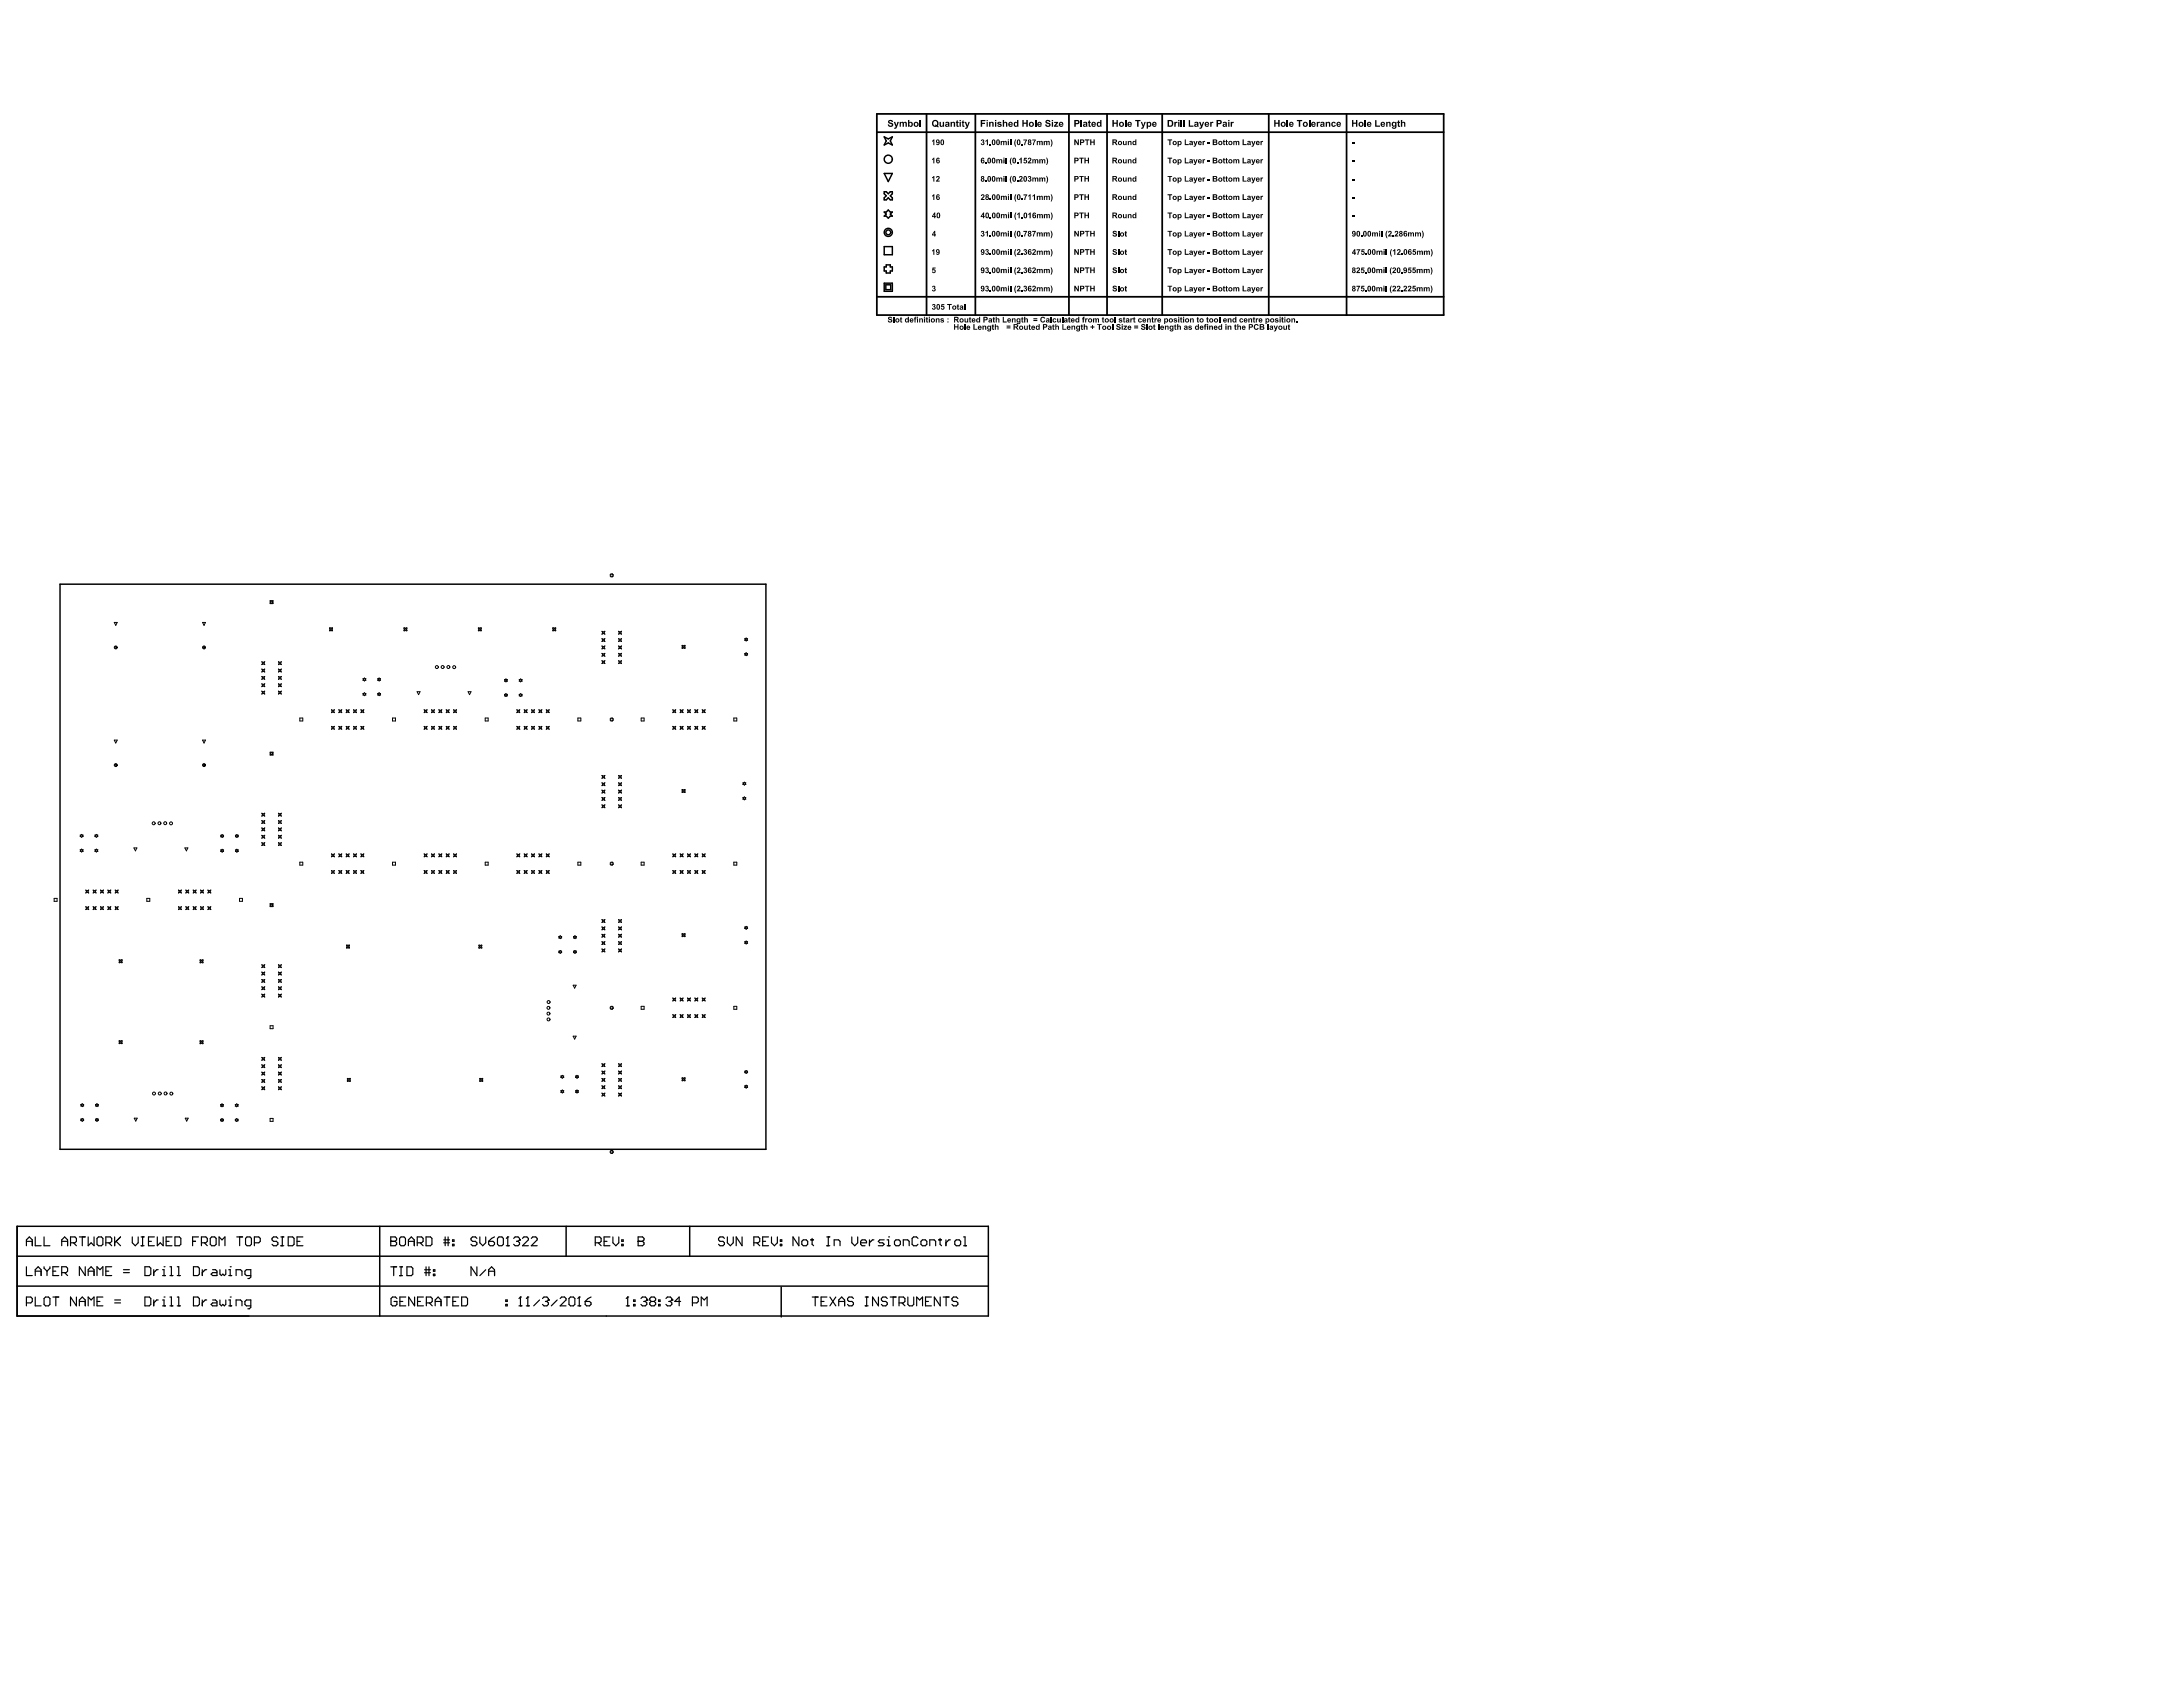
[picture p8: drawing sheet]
<svg xmlns="http://www.w3.org/2000/svg" width="279mm" height="216mm" viewBox="0 0 279 216" stroke-linecap="round" stroke-linejoin="round" font-family="sans-serif">
<g fill="none" stroke="#000" stroke-width=".19">
<path d="M113.2 17.5l.5 .3 .5-.3-.2 .5 .2 .6-.5-.3-.5 .3 .2-.6zM113.2 27.1h.2l.3-.2 .3 .2h.2l-.2 .3 .2 .3h-.2l-.3 .2-.3-.2h-.2l.2-.3zM113.2 24.5h.2l.3 .3 .3-.3h.2v.3l-.2 .3 .2 .2v.3h-.2l-.3-.3-.3 .3h-.2v-.3l.2-.2-.2-.3zM113.2 31.6h1v1h-1zM113.2 36.2h1v1.1h-1zM113.2 22.2h1l-.5 1zM113.4 36.4h.6v.7h-.6zM113.4 33.9h.6v.3h.2v.5h-.2v.2h-.6v-.2h-.2v-.5h.2zM7.7 74.8h90.3v72.3h-90.3zM2.2 156.9v11.5h124.3v-11.5h-124.3v11.5M48.6 156.9v11.5M72.5 156.9v3.9"/>
<path d="M88.3 156.9v3.9M2.2 164.6h124.3M2.2 160.8h124.3M100 164.7v3.8"/>
<circle cx="113.7" cy="29.7" r=".31"/>
<circle cx="113.7" cy="20.4" r=".52"/>
<circle cx="113.7" cy="29.7" r=".52"/>
</g>
<g fill="none" stroke="#000" stroke-width=".15">
<path d="M3.4 158.9h.7M3.4 159.4v-.7l.4-.4 .3 .4v.7M4.5 158.3v1.1h.8M5.6 158.3v1.1h.8M7.9 158.9h.8M7.9 159.4v-.7l.4-.4 .4 .4v.7M9 159.1h.6l.2-.2v-.4l-.2-.2h-.6v1.1M9.4 159.1l.4 .3M10.2 158.3h.7M10.5 158.3v1.1M11.3 158.3v1.1l.4-.3 .3 .3v-1.1M12.4 158.5l.2-.2h.4l.2 .2v.7l-.2 .2h-.4l-.2-.2z"/>
<path d="M13.5 159.1h.6l.2-.2v-.4l-.2-.2h-.6v1.1M13.9 159.1l.4 .3M14.7 158.3v1.1M14.9 158.9l.5 .5M15.4 158.3l-.7 .8M16.9 158.3v.8l.4 .3 .4-.3v-.8M18.1 159.4h.3M18.1 158.3h.3M18.3 158.3v1.1M19 158.9h.4M19.8 158.3h-.8v1.1h.8M20.1 158.3v1.1l.4-.3 .4 .3v-1.1"/>
<path d="M21.3 158.9h.3M22 158.3h-.7v1.1h.7M22.4 158.3h.6l.1 .2v.7l-.1 .2h-.6zM24.7 158.9h.3M25.4 158.3h-.7v1.1M25.8 159.1h.5l.2-.2v-.4l-.2-.2h-.5v1.1M26.2 159.1l.3 .3M26.9 158.5l.2-.2h.4l.2 .2v.7l-.2 .2h-.4l-.2-.2zM28 159.4v-1.1l.4 .4 .4-.4v1.1M30.3 158.3h.8M30.7 158.3v1.1M31.4 158.5l.2-.2h.4l.2 .2v.7l-.2 .2h-.4l-.2-.2z"/>
<path d="M32.6 159.1h.5l.2-.2v-.4l-.2-.2h-.5v1.1M35.6 158.5l-.2-.2h-.4l-.2 .2v.2l.2 .2h.4l.2 .2v.1l-.2 .2h-.4l-.2-.2M35.9 159.4h.4M35.9 158.3h.4M36.1 158.3v1.1M36.9 158.3h.6l.1 .2v.7l-.1 .2h-.6zM38 158.9h.4M38.8 158.3h-.8v1.1h.8M50 158.9h.1M50 158.3h.6l.2 .2v.2l-.2 .2 .2 .2v.1l-.2 .2h-.6zM50 158.9h.6M51.1 158.5l.2-.2h.4l.2 .2v.7l-.2 .2h-.4l-.2-.2z"/>
<path d="M52.3 158.9h.7M52.3 159.4v-.7l.3-.4 .4 .4v.7M53.4 159.1h.6l.2-.2v-.4l-.2-.2h-.6v1.1M53.8 159.1l.4 .3M54.5 158.3h.6l.2 .2v.7l-.2 .2h-.6zM56.8 159.1h.7M56.8 158.7h.7M57 158.3v1.1M57.4 158.3v1.1M57.9 159.2h.2v.2h-.2zM57.9 158.7h.2v.2h-.2zM61 158.5l-.2-.2h-.3l-.2 .2v.2l.2 .2h.3l.2 .2v.1l-.2 .2h-.3l-.2-.2"/>
<path d="M61.4 158.3v.8l.4 .3 .4-.3v-.8M62.5 158.9h.6l.2 .2v.1l-.2 .2h-.4l-.2-.2zM63.3 158.3l-.4 .2-.4 .4M63.7 158.5l.2-.2h.3l.2 .2v.7l-.2 .2h-.3l-.2-.2zM64.8 159.4h.4M65 158.3h.1M65 158.3v1.1M65 158.3l-.2 .2M65.7 158.5l.2-.2h.4l.2 .2v.2M66.1 158.9h.2M66.3 158.9l.2 .2v.1l-.2 .2h-.4l-.2-.2M66.5 158.7h.1"/>
<path d="M66.5 158.7l-.2 .2M66.9 158.5l.2-.2h.3l.2 .2v.2l-.7 .7h.7M68 158.5l.2-.2h.4l.2 .2v.2l-.8 .7h.8M76.2 159.1h.6l.1-.2v-.4l-.1-.2h-.6v1.1M76.6 159.1l.3 .3M77.3 158.9h.4M78.1 158.3h-.8v1.1h.8M78.4 158.3v.8l.4 .3 .4-.3v-.8M79.6 159.2h.2v.2h-.2zM79.6 158.7h.2v.2h-.2zM81.7 158.9h.1M81.7 158.3h.5l.2 .2v.2l-.2 .2 .2 .2v.1l-.2 .2h-.5z"/>
<path d="M81.7 158.9h.5M92.7 158.5l-.2-.2h-.3l-.2 .2v.2l.2 .2h.3l.2 .2v.1l-.2 .2h-.3l-.2-.2M93.1 158.3v.8l.4 .3 .3-.3v-.8M95 158.3v1.1l-.8-1.1v1.1M96.5 159.1h.5l.2-.2v-.4l-.2-.2h-.5v1.1M96.9 159.1l.3 .3M97.6 158.9h.4M98.4 158.3h-.8v1.1h.8M98.7 158.3v.8l.4 .3 .4-.3v-.8M99.9 159.2h.2v.2h-.2zM99.9 158.7h.2v.2h-.2zM102.2 158.3v1.1l-.7-1.1v1.1"/>
<path d="M102.6 158.9l.2-.2h.4l.2 .2v.3l-.2 .2h-.4l-.2-.2zM103.8 158.7h.3M103.9 158.5v.7l.2 .2M105.8 159.4h.4M105.8 158.3h.4M106 158.3v1.1M106.8 159.4v-.7h.5l.2 .2v.5M109 158.3v.8l.4 .3 .4-.3v-.8M110.2 159.1h.7v-.2l-.2-.2h-.4l-.1 .2v.3l.1 .2h.4M111.3 158.7v.7M111.8 158.7h-.1l-.4 .4M113.2 158.7h-.6l-.2 .2 .2 .2h.4l.2 .1-.2 .2h-.6"/>
<path d="M113.5 159.4h.4M113.5 158.7h.2v.7M113.7 158.3h.1M114.7 158.7h.3l.2 .2v.3l-.2 .2h-.3l-.2-.2v-.3zM115.6 159.4v-.7h.6l.2 .2v.5M117.5 158.5l-.2-.2h-.4l-.2 .2v.7l.2 .2h.4l.2-.2M117.9 158.9l.2-.2h.3l.2 .2v.3l-.2 .2h-.3l-.2-.2zM119 159.4v-.7h.6l.2 .2v.5M120.1 158.7h.4M120.3 158.5v.7l.2 .2M121.1 158.7v.7M121.6 158.7h-.2l-.3 .4"/>
<path d="M122.2 158.9l.2-.2h.4l.2 .2v.3l-.2 .2h-.4l-.2-.2zM123.3 159.4h.4M123.3 158.3h.2v1.1M3.4 162.1v1.1h.7M3.4 166.7h.5l.2-.1v-.4l-.2-.2h-.5v1.1M4.5 163.2v-.7l.4-.4 .4 .4v.7M4.5 166v1.1h.8M4.5 162.7h.8M5.6 166.2l.2-.2h.4l.2 .2v.7l-.2 .2h-.4l-.2-.2zM5.6 162.1v.2l.4 .4M6 162.7v.5M6.4 162.1v.2l-.4 .4"/>
<path d="M6.8 166h.7M6.8 162.7h.3M7.1 166v1.1M7.5 162.1h-.7v1.1h.7M7.9 162.9h.6l.2-.2v-.4l-.2-.2h-.6v1.1M8.3 162.9l.4 .3M9.8 166v1.1l-.8-1.1v1.1M10.2 167.1v-.7l.3-.4 .4 .4v.7M10.2 166.6h.7M10.9 162.1v1.1l-.7-1.1v1.1M11.3 163.2v-.7l.4-.4 .3 .4v.7M11.3 167.1v-1.1l.4 .4 .3-.4v1.1"/>
<path d="M11.3 162.7h.7M12.4 166.6h.4M12.4 163.2v-1.1l.4 .4 .4-.4v1.1M13.2 166h-.8v1.1h.8M13.5 162.7h.4M14.3 162.1h-.8v1.1h.8M14.7 166.7h.7M14.7 166.4h.7M15.8 162.9h.8M15.8 162.5h.8M18.5 166h.6l.2 .2v.7l-.2 .2h-.6zM18.5 162.1h.6l.2 .2v.8l-.2 .1h-.6z"/>
<path d="M19.7 162.5v.7M19.7 166.4v.7M20.2 166.4h-.1l-.4 .3M20.2 162.5h-.1l-.4 .4M20.8 167.1h.4M20.8 166.4h.2v.7M20.8 163.2h.4M20.8 162.5h.2v.7M21 166h.1M21 162.1h.1M21.7 166h.2v1.1M21.7 167.1h.4"/>
<path d="M21.7 163.2h.4M21.7 162.1h.2v1.1M22.7 166h.2v1.1M22.7 167.1h.4M22.7 163.2h.4M22.7 162.1h.2v1.1M24.8 166h.5l.2 .2v.7l-.2 .2h-.5zM24.8 162.1h.5l.2 .2v.8l-.2 .1h-.5zM25.9 162.5v.7M25.9 166.4v.7M26.5 166.4h-.2l-.4 .3M26.5 162.5h-.2l-.4 .4"/>
<path d="M27.2 166.4h.4l.2 .2v.5h-.6l-.2-.2 .2-.2h.6M27.2 162.5h.4l.2 .2v.5h-.6l-.2-.1 .2-.2h.6M28.1 166.4v.5l.2 .2 .2-.2 .2 .2 .2-.2v-.5M28.1 162.5v.6l.2 .1 .2-.1 .2 .1 .2-.1v-.6M29.3 167.1h.4M29.3 166.4h.2v.7M29.3 163.2h.4M29.3 162.5h.2v.7M29.5 166h.1M29.5 162.1h.1M30.2 167.1v-.7h.6l.2 .2v.5M30.2 163.2v-.7h.6l.2 .2v.5"/>
<path d="M32.1 167.1h-.6l-.2-.2v-.3l.2-.2h.6v.9l-.2 .2h-.2M32.1 163.2h-.6l-.2-.1v-.4l.2-.2h.6v.9l-.2 .2h-.2M50 162.1h.8M50.4 162.1v1.2M50.8 166.2l-.2-.2h-.4l-.2 .2v.7l.2 .2h.4l.2-.2v-.3h-.4M51.1 163.3h.4M51.1 162.1h.4M51.2 166.6h.4M51.3 162.1v1.2M51.9 166h-.7v1.1h.7M52.1 162.1h.5l.2 .2v.8l-.2 .2h-.5zM53.1 166v1.1l-.8-1.1v1.1"/>
<path d="M53.4 166.6h.4M54.2 166h-.8v1.1h.8M54.3 162.9h.8M54.3 162.5h.8M54.5 162.1v1.2M54.6 166.7h.5l.2-.1v-.4l-.2-.2h-.5v1.1M54.9 162.1v1.2M54.9 166.7l.4 .4M55.5 163.1h.2v.2h-.2zM55.5 162.5h.2v.2h-.2zM55.7 166.6h.8M55.7 167.1v-.7l.4-.4 .4 .4v.7"/>
<path d="M56.8 166h.8M57.2 166v1.1M58 166.6h.3M58.7 166h-.7v1.1h.7M59.1 166h.6l.1 .2v.7l-.1 .2h-.6zM61 162.1v1.2l-.7-1.2v1.2M62.2 162.5l-.8 .8M62.5 163.3v-.8l.4-.4 .4 .4v.8M62.5 162.7h.8M64.7 166.9h.2v.2h-.2zM64.7 166.4h.2v.2h-.2zM66.4 167.1h.4"/>
<path d="M66.6 166h.1M66.6 166v1.1M66.6 166l-.2 .2M67.4 167.1h.3M67.6 166h.1M67.6 166v1.1M67.6 166l-.2 .2M69.1 166.4l-.8 .7M69.4 166.2l.2-.2h.4l.2 .2v.2M69.8 166.6h.2M70 166.6l.2 .1v.2l-.2 .2h-.4l-.2-.2M70.2 166.4h.1"/>
<path d="M70.2 166.4l-.2 .2M71.3 166.4l-.7 .7M71.7 166.2l.2-.2h.4l.1 .2v.2l-.7 .7h.7M72.8 166.2l.2-.2h.4l.2 .2v.7l-.2 .2h-.4l-.2-.2zM74 167.1h.3M74.1 166h.1M74.1 166v1.1M74.1 166l-.1 .2M74.9 166.6h.6l.1 .1v.2l-.1 .2h-.4l-.2-.2zM75.6 166l-.3 .2-.4 .4M80.1 167.1h.4M80.3 166h.1"/>
<path d="M80.3 166v1.1M80.3 166l-.2 .2M81.1 166.9h.2v.2h-.2zM81.1 166.4h.2v.2h-.2zM82 166.2l.2-.2h.4l.2 .2v.2M82.4 166.6h.2M82.6 166.6l.2 .1v.2l-.2 .2h-.4l-.2-.2M82.8 166.4h.1M82.8 166.4l-.2 .2M83.3 166.6l-.1-.2v-.2l.1-.2h.4l.2 .2v.2l-.2 .2M83.3 166.6l-.1 .1v.2l.1 .2h.4l.2-.2v-.2l-.2-.1M83.3 166.6h.4"/>
<path d="M84.3 166.9h.2v.2h-.2zM84.3 166.4h.2v.2h-.2zM85.2 166.2l.2-.2h.4l.2 .2v.2M85.6 166.6h.2M85.8 166.6l.2 .1v.2l-.2 .2h-.4l-.2-.2M86 166.4h.1M86 166.4l-.2 .2M87.1 166.6h-.7l.5-.6v1.1M88.6 166.7h.6l.2-.1v-.4l-.2-.2h-.6v1.1M89.7 167.1v-1.1l.4 .4 .4-.4v1.1M104 166h.7M104.3 166v1.1"/>
<path d="M105.1 166.6h.4M105.8 166h-.7v1.1h.7M106.2 166l.8 1.1M107 166l-.8 1.1M107.3 166.6h.8M107.3 167.1v-.7l.4-.4 .4 .4v.7M109.2 166.2l-.2-.2h-.3l-.2 .2v.2l.2 .2h.3l.2 .1v.2l-.2 .2h-.3l-.2-.2M110.7 166h.4M110.7 167.1h.4M110.9 166v1.1M112.4 166v1.1l-.7-1.1v1.1M113.6 166.2l-.2-.2h-.4l-.2 .2v.2l.2 .2h.4l.2 .1v.2l-.2 .2h-.4l-.2-.2"/>
<path d="M113.9 166h.8M114.3 166v1.1M115.1 166.7h.5l.2-.1v-.4l-.2-.2h-.5v1.1M115.4 166.7l.4 .4M116.2 166v.9l.2 .2h.4l.1-.2v-.9M117.3 167.1v-1.1l.4 .4 .4-.4v1.1M118.5 166.6h.3M119.2 166h-.7v1.1h.7M120.3 166v1.1l-.7-1.1v1.1M120.7 166h.8M121.1 166v1.1M122.6 166.2l-.2-.2h-.4l-.2 .2v.2l.2 .2h.4l.2 .1v.2l-.2 .2h-.4l-.2-.2"/>
</g>
<g fill="none" stroke="#000" stroke-width=".13">
<path d="M14.6 79.7h.4l-.2 .3zM25.9 79.7h.4l-.2 .3zM34.6 76.9h.3v.3h-.3zM78.1 73.5l.3-.1 .1 .3-.3 .1zM14.6 94.7h.4l-.2 .4zM25.9 94.7h.4l-.2 .4zM33.5 88.4l.2 .1 .2-.1-.1 .2 .1 .2-.2-.1-.2 .1 .1-.2zM33.5 87.5l.2 .1 .2-.1-.1 .2 .1 .2-.2-.1-.2 .1 .1-.2zM33.5 85.6l.2 .1 .2-.1-.1 .2 .1 .2-.2-.1-.2 .1 .1-.2zM33.5 86.6l.2 .1 .2-.1-.1 .2 .1 .1-.2-.1-.2 .1 .1-.1zM33.5 84.7l.2 .1 .2-.1-.1 .2 .1 .2-.2-.1-.2 .1 .1-.2zM34.6 96.3h.3v.3h-.3z"/>
<path d="M35.6 88.4l.2 .1 .2-.1-.1 .2 .1 .2-.2-.1-.2 .1 .1-.2zM35.6 84.7l.2 .1 .2-.1-.1 .2 .1 .2-.2-.1-.2 .1 .1-.2zM35.6 87.5l.2 .1 .2-.1-.1 .2 .1 .2-.2-.1-.2 .1 .1-.2zM35.6 86.6l.2 .1 .2-.1-.1 .2 .1 .1-.2-.1-.2 .1 .1-.1zM35.6 85.6l.2 .1 .2-.1-.1 .2 .1 .2-.2-.1-.2 .1 .1-.2zM38.4 91.9h.4v.4h-.4zM42.2 80.4h.2h.2l-.1 .1 .1 .2-.2-.1-.2 .1 .1-.2zM42.4 93l.2 .1 .2-.1-.1 .1 .1 .2-.2-.1-.2 .1 .1-.2zM42.4 90.8l.2 .1 .2-.1-.1 .2 .1 .2-.2-.1-.2 .1 .1-.2zM43.4 93l.2 .1 .1-.1-.1 .1 .1 .2-.1-.1-.2 .1 .1-.2zM43.4 90.8l.2 .1 .1-.1-.1 .2 .1 .2-.1-.1-.2 .1 .1-.2zM44.3 93l.2 .1 .2-.1-.1 .1 .1 .2-.2-.1-.2 .1 .1-.2z"/>
<path d="M44.3 90.8l.2 .1 .2-.1-.1 .2 .1 .2-.2-.1-.2 .1 .1-.2zM45.2 93l.2 .1 .2-.1-.1 .1 .1 .2-.2-.1-.2 .1 .1-.2zM45.2 90.8l.2 .1 .2-.1-.1 .2 .1 .2-.2-.1-.2 .1 .1-.2zM46.2 90.8l.2 .1 .2-.1-.1 .2 .1 .2-.2-.1-.2 .1 .1-.2zM46.2 93l.2 .1 .2-.1-.1 .1 .1 .2-.2-.1-.2 .1 .1-.2zM46.5 88.8l.1-.1 .2 .1h-.1l.1 .1-.2 .1-.1-.1v-.1zM46.5 86.9l.1-.1 .2 .1-.1 .1 .1 .1-.2 .1-.1-.1v-.1zM48.3 88.8l.2-.1 .2 .1h-.1l.1 .1-.2 .1-.2-.1 .1-.1zM48.3 86.9l.2-.1 .2 .1-.1 .1 .1 .1-.2 .1-.2-.1 .1-.1zM50.2 91.9h.4v.4h-.4zM51.7 80.4h.2h.2l-.1 .1 .1 .2-.2-.1-.2 .1 .1-.2zM53.4 88.5h.4l-.2 .4z"/>
<path d="M54.3 93l.2 .1 .2-.1-.1 .1 .1 .2-.2-.1-.2 .1 .1-.2zM54.3 90.8l.2 .1 .2-.1-.1 .2 .1 .2-.2-.1-.2 .1 .1-.2zM55.2 93l.2 .1 .2-.1-.1 .1 .1 .2-.2-.1-.2 .1 .1-.2zM55.2 90.8l.2 .1 .2-.1-.1 .2 .1 .2-.2-.1-.2 .1 .1-.2zM56.2 93l.2 .1 .1-.1v.1v.2l-.1-.1-.2 .1 .1-.2zM56.2 90.8l.2 .1 .1-.1v.2v.2l-.1-.1-.2 .1 .1-.2zM57.1 93l.2 .1 .2-.1-.1 .1 .1 .2-.2-.1-.2 .1 .1-.2zM57.1 90.8l.2 .1 .2-.1-.1 .2 .1 .2-.2-.1-.2 .1 .1-.2zM58.1 93l.1 .1 .2-.1-.1 .1 .1 .2-.2-.1-.1 .1v-.2zM58.1 90.8l.1 .1 .2-.1-.1 .2 .1 .2-.2-.1-.1 .1v-.2zM59.9 88.5h.4l-.2 .4zM61.2 80.4h.2h.2l-.1 .1 .1 .2-.2-.1-.2 .1 .1-.2z"/>
<path d="M62.1 91.9h.4v.4h-.4zM64.6 88.9l.2-.1 .1 .1v.1v.1h-.1h-.2l.1-.1zM64.6 87l.2-.1 .1 .1v.1v.1l-.1 .1-.2-.1 .1-.1zM66.1 93l.2 .1 .2-.1-.1 .1 .1 .2-.2-.1-.2 .1 .1-.2zM66.1 90.8l.2 .1 .2-.1-.1 .2 .1 .2-.2-.1-.2 .1 .1-.2zM66.5 87l.1-.1 .2 .1-.1 .1 .1 .1-.2 .1-.1-.1v-.1zM66.5 88.9l.1-.1 .2 .1-.1 .1 .1 .1h-.2h-.1v-.1zM67.1 93l.2 .1 .2-.1-.1 .1 .1 .2-.2-.1-.2 .1 .1-.2zM67.1 90.8l.2 .1 .2-.1-.1 .2 .1 .2-.2-.1-.2 .1 .1-.2zM68 93l.2 .1 .2-.1-.1 .1 .1 .2-.2-.1-.2 .1 .1-.2zM68 90.8l.2 .1 .2-.1-.1 .2 .1 .2-.2-.1-.2 .1 .1-.2zM69 93l.2 .1 .2-.1-.1 .1 .1 .2-.2-.1-.2 .1 .1-.2z"/>
<path d="M69 90.8l.2 .1 .2-.1-.1 .2 .1 .2-.2-.1-.2 .1 .1-.2zM69.9 93l.2 .1 .2-.1-.1 .1 .1 .2-.2-.1-.2 .1 .1-.2zM69.9 90.8l.2 .1 .2-.1-.1 .2 .1 .2-.2-.1-.2 .1 .1-.2zM70.7 80.4h.2h.2l-.1 .1 .1 .2-.2-.1-.2 .1 .1-.2zM74 91.9h.3v.4h-.3zM77 84.6h.2h.2l-.1 .1 .1 .2-.2-.1-.2 .1 .1-.2zM77 99.2l.2 .1 .2-.1-.1 .2 .1 .2-.2-.1-.2 .1 .1-.2zM77 83.6l.2 .1 .2-.1-.1 .2 .1 .2-.2-.1-.2 .1 .1-.2zM77 82.7l.2 .1 .2-.1-.1 .2 .1 .1h-.2h-.2l.1-.1zM77 81.7l.2 .1 .2-.1-.1 .2 .1 .2-.2-.1-.2 .1 .1-.2zM77 80.8l.2 .1 .2-.1-.1 .2 .1 .2-.2-.1-.2 .1 .1-.2zM78.1 92l.3-.1 .1 .3-.3 .1z"/>
<path d="M79.2 84.6h.2h.1v.1v.2l-.1-.1-.2 .1 .1-.2zM79.2 99.2l.2 .1 .1-.1v.2v.2l-.1-.1-.2 .1 .1-.2zM79.2 82.7l.2 .1 .1-.1v.2v.1h-.1h-.2l.1-.1zM79.2 83.6l.2 .1 .1-.1v.2v.2l-.1-.1-.2 .1 .1-.2zM79.2 81.7l.2 .1 .1-.1v.2v.2l-.1-.1-.2 .1 .1-.2zM79.2 80.8l.2 .1 .1-.1v.2v.2l-.1-.1-.2 .1 .1-.2zM82.1 91.9h.3v.4h-.3zM86.1 93l.2 .1 .2-.1-.1 .1 .1 .2-.2-.1-.2 .1 .1-.2zM86.1 90.8l.2 .1 .2-.1-.1 .2 .1 .2-.2-.1-.2 .1 .1-.2zM87.1 93l.1 .1 .2-.1-.1 .1 .1 .2-.2-.1-.1 .1v-.2zM87.1 90.8l.1 .1 .2-.1-.1 .2 .1 .2-.2-.1-.1 .1v-.2zM87.3 82.6l.2 .1 .2-.1-.1 .2 .1 .2-.2-.1-.2 .1 .1-.2z"/>
<path d="M88 93l.2 .1 .2-.1-.1 .1 .1 .2-.2-.1-.2 .1 .1-.2zM88 90.8l.2 .1 .2-.1-.1 .2 .1 .2-.2-.1-.2 .1 .1-.2zM88.9 93l.2 .1 .2-.1-.1 .1 .1 .2-.2-.1-.2 .1 .1-.2zM88.9 90.8l.2 .1 .2-.1-.1 .2 .1 .2-.2-.1-.2 .1 .1-.2zM89.9 93l.2 .1 .2-.1-.1 .1 .1 .2-.2-.1-.2 .1 .1-.2zM89.9 90.8l.2 .1 .2-.1-.1 .2 .1 .2-.2-.1-.2 .1 .1-.2zM93.9 91.9h.4v.4h-.4zM95.3 83.6l.2-.1 .2 .1-.1 .1 .1 .1-.2 .1-.2-.1 .1-.1zM95.3 81.7h.2h.2l-.1 .1 .1 .1-.2 .1-.2-.1 .1-.1zM6.9 115h.4v.3h-.4zM10.3 108.8l.2-.1 .1 .1-.1 .1h.1l-.1 .1-.2-.1h.1zM10.3 106.9l.2-.1 .1 .1-.1 .1 .1 .1-.1 .1-.2-.1 .1-.1z"/>
<path d="M11 116l.2 .1 .2-.1-.1 .2 .1 .2-.2-.1-.2 .1 .1-.2zM11 113.9l.2 .1 .2-.1-.1 .2 .1 .2-.2-.1-.2 .1 .1-.2zM11.9 116l.2 .1 .2-.1-.1 .2 .1 .2-.2-.1-.2 .1 .1-.2zM11.9 113.9l.2 .1 .2-.1-.1 .2 .1 .2-.2-.1-.2 .1 .1-.2zM12.1 106.9l.2-.1 .2 .1-.1 .1 .1 .1-.2 .1-.2-.1 .1-.1zM12.1 108.8l.2-.1 .2 .1-.1 .1h.1l-.2 .1-.2-.1h.1zM12.9 116l.1 .1 .2-.1-.1 .2 .1 .2-.2-.1-.1 .1 .1-.2zM12.9 113.9l.1 .1 .2-.1-.1 .2 .1 .2-.2-.1-.1 .1 .1-.2zM13.8 116l.2 .1 .2-.1-.1 .2 .1 .2-.2-.1-.2 .1 .1-.2zM13.8 113.9l.2 .1 .2-.1-.1 .2 .1 .2-.2-.1-.2 .1 .1-.2zM14.7 116l.2 .1 .2-.1-.1 .2 .1 .2-.2-.1-.2 .1 .1-.2zM14.7 113.9l.2 .1 .2-.1-.1 .2 .1 .2-.2-.1-.2 .1 .1-.2z"/>
<path d="M17.1 108.5h.4l-.2 .4zM18.8 115h.4v.3h-.4zM22.8 116l.2 .1 .2-.1-.1 .2 .1 .2-.2-.1-.2 .1 .1-.2zM22.8 113.9l.2 .1 .2-.1-.1 .2 .1 .2-.2-.1-.2 .1 .1-.2zM23.7 108.5h.3l-.1 .4zM23.8 116l.2 .1 .2-.1-.1 .2 .1 .2-.2-.1-.2 .1 .1-.2zM23.8 113.9l.2 .1 .2-.1-.1 .2 .1 .2-.2-.1-.2 .1 .1-.2zM24.7 116l.2 .1 .2-.1-.1 .2 .1 .2-.2-.1-.2 .1 .1-.2zM24.7 113.9l.2 .1 .2-.1-.1 .2 .1 .2-.2-.1-.2 .1 .1-.2zM25.7 116l.2 .1 .1-.1-.1 .2 .1 .2-.1-.1-.2 .1 .1-.2zM25.7 113.9l.2 .1 .1-.1-.1 .2 .1 .2-.1-.1-.2 .1 .1-.2zM26.6 116l.2 .1 .2-.1-.1 .2 .1 .2-.2-.1-.2 .1 .1-.2z"/>
<path d="M26.6 113.9l.2 .1 .2-.1-.1 .2 .1 .2-.2-.1-.2 .1 .1-.2zM28.2 108.8l.2-.1 .2 .1-.1 .1 .1 .1-.2 .1-.2-.1 .1-.1zM28.2 106.9l.2-.1 .2 .1-.1 .1 .1 .1-.2 .1-.2-.1 .1-.1zM30.1 106.9l.2-.1 .2 .1-.1 .1 .1 .1-.2 .1-.2-.1 .1-.1zM30.1 108.8l.2-.1 .2 .1-.1 .1 .1 .1-.2 .1-.2-.1 .1-.1zM30.7 115h.3v.3h-.3zM33.5 105l.2 .1 .2-.1-.1 .2 .1 .2-.2-.1-.2 .1 .1-.2zM33.5 106h.2h.2l-.1 .1 .1 .2-.2-.1-.2 .1 .1-.2zM33.5 106.9l.2 .1 .2-.1-.1 .2 .1 .2-.2-.1-.2 .1 .1-.2zM33.5 107.8l.2 .1 .2-.1-.1 .2 .1 .2-.2-.1-.2 .1 .1-.2zM33.5 104.1l.2 .1 .2-.1-.1 .2 .1 .1h-.2h-.2l.1-.1zM34.6 115.7h.3v.3h-.3z"/>
<path d="M35.6 107.8l.2 .1 .2-.1-.1 .2 .1 .2-.2-.1-.2 .1 .1-.2zM35.6 106.9l.2 .1 .2-.1-.1 .2 .1 .2-.2-.1-.2 .1 .1-.2zM35.6 105l.2 .1 .2-.1-.1 .2 .1 .2-.2-.1-.2 .1 .1-.2zM35.6 106h.2h.2l-.1 .1 .1 .2-.2-.1-.2 .1 .1-.2zM35.6 104.1l.2 .1 .2-.1-.1 .2 .1 .1h-.2h-.2l.1-.1zM38.4 110.3h.4v.4h-.4zM42.4 109.3l.2 .1 .2-.1-.1 .2 .1 .2-.2-.1-.2 .1 .1-.2zM42.4 111.4l.2 .1 .2-.1-.1 .2 .1 .2-.2-.1-.2 .1 .1-.2zM43.4 111.4l.2 .1 .1-.1-.1 .2 .1 .2-.1-.1-.2 .1 .1-.2zM43.4 109.3l.2 .1 .1-.1-.1 .2 .1 .2-.1-.1-.2 .1 .1-.2zM44.3 109.3l.2 .1 .2-.1-.1 .2 .1 .2-.2-.1-.2 .1 .1-.2zM44.3 111.4l.2 .1 .2-.1-.1 .2 .1 .2-.2-.1-.2 .1 .1-.2z"/>
<path d="M45.2 111.4l.2 .1 .2-.1-.1 .2 .1 .2-.2-.1-.2 .1 .1-.2zM45.2 109.3l.2 .1 .2-.1-.1 .2 .1 .2-.2-.1-.2 .1 .1-.2zM46.2 111.4l.2 .1 .2-.1-.1 .2 .1 .2-.2-.1-.2 .1 .1-.2zM46.2 109.3l.2 .1 .2-.1-.1 .2 .1 .2-.2-.1-.2 .1 .1-.2zM50.2 110.3h.4v.4h-.4zM54.3 111.4l.2 .1 .2-.1-.1 .2 .1 .2-.2-.1-.2 .1 .1-.2zM54.3 109.3l.2 .1 .2-.1-.1 .2 .1 .2-.2-.1-.2 .1 .1-.2zM55.2 111.4l.2 .1 .2-.1-.1 .2 .1 .2-.2-.1-.2 .1 .1-.2zM55.2 109.3l.2 .1 .2-.1-.1 .2 .1 .2-.2-.1-.2 .1 .1-.2zM56.2 111.4l.2 .1 .1-.1v.2v.2l-.1-.1-.2 .1 .1-.2zM56.2 109.3l.2 .1 .1-.1v.2v.2l-.1-.1-.2 .1 .1-.2zM57.1 111.4l.2 .1 .2-.1-.1 .2 .1 .2-.2-.1-.2 .1 .1-.2z"/>
<path d="M57.1 109.3l.2 .1 .2-.1-.1 .2 .1 .2-.2-.1-.2 .1 .1-.2zM58.1 111.4l.1 .1 .2-.1-.1 .2 .1 .2-.2-.1-.1 .1v-.2zM58.1 109.3l.1 .1 .2-.1-.1 .2 .1 .2-.2-.1-.1 .1v-.2zM62.1 110.3h.4v.4h-.4zM66.1 109.3l.2 .1 .2-.1-.1 .2 .1 .2-.2-.1-.2 .1 .1-.2zM66.1 111.4l.2 .1 .2-.1-.1 .2 .1 .2-.2-.1-.2 .1 .1-.2zM67.1 111.4l.2 .1 .2-.1-.1 .2 .1 .2-.2-.1-.2 .1 .1-.2zM67.1 109.3l.2 .1 .2-.1-.1 .2 .1 .2-.2-.1-.2 .1 .1-.2zM68 111.4l.2 .1 .2-.1-.1 .2 .1 .2-.2-.1-.2 .1 .1-.2zM68 109.3l.2 .1 .2-.1-.1 .2 .1 .2-.2-.1-.2 .1 .1-.2zM69 111.4l.2 .1 .2-.1-.1 .2 .1 .2-.2-.1-.2 .1 .1-.2zM69 109.3l.2 .1 .2-.1-.1 .2 .1 .2-.2-.1-.2 .1 .1-.2z"/>
<path d="M69.9 111.4l.2 .1 .2-.1-.1 .2 .1 .2-.2-.1-.2 .1 .1-.2zM69.9 109.3l.2 .1 .2-.1-.1 .2 .1 .2-.2-.1-.2 .1 .1-.2zM71.5 119.8h.2h.2l-.1 .1 .1 .1-.2 .1-.2-.1 .1-.1zM73.4 119.8h.2h.2l-.1 .1 .1 .1-.2 .1-.2-.1 .1-.1zM74 110.3h.3v.4h-.3zM77 119.6l.2 .1 .2-.1-.1 .2 .1 .1-.2-.1-.2 .1 .1-.1zM77 100.2l.2 .1 .2-.1-.1 .2 .1 .2-.2-.1-.2 .1 .1-.2zM77 118.6l.2 .1 .2-.1-.1 .2 .1 .2-.2-.1-.2 .1 .1-.2zM77 117.7l.2 .1 .2-.1-.1 .2 .1 .2-.2-.1-.2 .1 .1-.2zM77 102.1l.2 .1 .2-.1-.1 .1 .1 .2-.2-.1-.2 .1 .1-.2zM77 103l.2 .1 .2-.1-.1 .2 .1 .2-.2-.1-.2 .1 .1-.2zM77 101.1l.2 .1 .2-.1-.1 .2 .1 .2-.2-.1-.2 .1 .1-.2z"/>
<path d="M78.1 110.4l.3-.1 .1 .3-.3 .1zM79.2 100.2l.2 .1 .1-.1v.2v.2l-.1-.1-.2 .1 .1-.2zM79.2 103l.2 .1 .1-.1v.2v.2l-.1-.1-.2 .1 .1-.2zM79.2 102.1l.2 .1 .1-.1v.1v.2l-.1-.1-.2 .1 .1-.2zM79.2 119.6l.2 .1 .1-.1v.2v.1l-.1-.1-.2 .1 .1-.1zM79.2 118.6l.2 .1 .1-.1v.2v.2l-.1-.1-.2 .1 .1-.2zM79.2 117.7l.2 .1 .1-.1v.2v.2l-.1-.1-.2 .1 .1-.2zM79.2 101.1l.2 .1 .1-.1v.2v.2l-.1-.1-.2 .1 .1-.2zM82.1 110.3h.3v.4h-.3zM86.1 111.4l.2 .1 .2-.1-.1 .2 .1 .2-.2-.1-.2 .1 .1-.2zM86.1 109.3l.2 .1 .2-.1-.1 .2 .1 .2-.2-.1-.2 .1 .1-.2zM87.1 111.4l.1 .1 .2-.1-.1 .2 .1 .2-.2-.1-.1 .1v-.2z"/>
<path d="M87.1 109.3l.1 .1 .2-.1-.1 .2 .1 .2-.2-.1-.1 .1v-.2zM87.3 119.5l.2 .1 .2-.1-.1 .2 .1 .2-.2-.1-.2 .1 .1-.2zM87.3 101l.2 .1 .2-.1-.1 .2 .1 .2-.2-.1-.2 .1 .1-.2zM88 111.4l.2 .1 .2-.1-.1 .2 .1 .2-.2-.1-.2 .1 .1-.2zM88 109.3l.2 .1 .2-.1-.1 .2 .1 .2-.2-.1-.2 .1 .1-.2zM88.9 111.4l.2 .1 .2-.1-.1 .2 .1 .2-.2-.1-.2 .1 .1-.2zM88.9 109.3l.2 .1 .2-.1-.1 .2 .1 .2-.2-.1-.2 .1 .1-.2zM89.9 109.3l.2 .1 .2-.1-.1 .2 .1 .2-.2-.1-.2 .1 .1-.2zM89.9 111.4l.2 .1 .2-.1-.1 .2 .1 .2-.2-.1-.2 .1 .1-.2zM93.9 110.3h.4v.4h-.4zM95.1 102.1l.2-.1 .2 .1-.1 .1 .1 .1-.2 .1-.2-.1 .1-.1zM95.1 100.2l.2-.1 .2 .1-.1 .1 .1 .1-.2 .1-.2-.1 .1-.1z"/>
<path d="M95.3 118.6h.2h.2l-.1 .1 .1 .1-.2 .1-.2-.1 .1-.1zM15.3 133.2l.1 .1 .2-.1-.1 .2 .1 .2-.2-.1-.1 .1v-.2zM15.3 122.8l.1 .1 .2-.1-.1 .2 .1 .2-.2-.1-.1 .1v-.2zM25.6 133.2l.2 .1 .2-.1-.1 .2 .1 .2-.2-.1-.2 .1 .1-.2zM25.6 122.8l.2 .1 .2-.1-.1 .2 .1 .2-.2-.1-.2 .1 .1-.2zM33.5 135.3l.2 .1 .2-.1-.1 .2 .1 .2-.2-.1-.2 .1 .1-.2zM33.5 139.1l.2 .1 .2-.1-.1 .2 .1 .2-.2-.1-.2 .1 .1-.2zM33.5 138.1l.2 .1 .2-.1-.1 .2 .1 .2-.2-.1-.2 .1 .1-.2zM33.5 137.2l.2 .1 .2-.1-.1 .2 .1 .2-.2-.1-.2 .1 .1-.2zM33.5 136.3l.2 .1 .2-.1-.1 .2 .1 .1-.2-.1-.2 .1 .1-.1zM33.5 126.3l.2 .1 .2-.1-.1 .2 .1 .2-.2-.1-.2 .1 .1-.2zM33.5 127.2l.2 .1 .2-.1-.1 .2 .1 .2-.2-.1-.2 .1 .1-.2z"/>
<path d="M33.5 125.3l.2 .1 .2-.1-.1 .2 .1 .2-.2-.1-.2 .1 .1-.2zM33.5 123.5l.2 .1 .2-.1-.1 .2 .1 .1-.2-.1-.2 .1 .1-.1zM33.5 124.4l.2 .1 .2-.1-.1 .2 .1 .2-.2-.1-.2 .1 .1-.2zM34.6 131.3h.3v.4h-.3zM35.6 127.2l.2 .1 .2-.1-.1 .2 .1 .2-.2-.1-.2 .1 .1-.2zM35.6 137.2l.2 .1 .2-.1-.1 .2 .1 .2-.2-.1-.2 .1 .1-.2zM35.6 138.1l.2 .1 .2-.1-.1 .2 .1 .2-.2-.1-.2 .1 .1-.2zM35.6 139.1l.2 .1 .2-.1-.1 .2 .1 .2-.2-.1-.2 .1 .1-.2zM35.6 135.3l.2 .1 .2-.1-.1 .2 .1 .2-.2-.1-.2 .1 .1-.2zM35.6 136.3l.2 .1 .2-.1-.1 .2 .1 .1-.2-.1-.2 .1 .1-.1zM35.6 126.3l.2 .1 .2-.1-.1 .2 .1 .2-.2-.1-.2 .1 .1-.2zM35.6 125.3l.2 .1 .2-.1-.1 .2 .1 .2-.2-.1-.2 .1 .1-.2z"/>
<path d="M35.6 124.4l.2 .1 .2-.1-.1 .2 .1 .2-.2-.1-.2 .1 .1-.2zM35.6 123.5l.2 .1 .2-.1-.1 .2 .1 .1-.2-.1-.2 .1 .1-.1zM44.4 121h.1h.2l-.1 .1 .1 .2-.2-.1-.1 .1v-.2zM44.5 138l.1 .1 .2-.1-.1 .2 .1 .2-.2-.1-.1 .1 .1-.2zM61.3 121l.2 .1 .2-.1-.1 .1 .1 .2-.2-.1-.2 .1 .1-.2zM61.4 138l.2 .1 .2-.1-.1 .2 .1 .2-.2-.1-.2 .1 .1-.2zM71.5 121.7l.2-.1 .2 .1-.1 .1 .1 .1-.2 .1-.2-.1 .1-.1zM71.8 139.6l.2-.1 .2 .1-.1 .1 .1 .1-.2 .1-.2-.1 .1-.1zM71.8 137.7l.2-.1 .2 .1-.1 .1 .1 .1-.2 .1-.2-.1 .1-.1zM73.4 132.6h.3l-.2 .4zM73.4 126.1h.3l-.2 .4zM73.4 121.7l.2-.1 .2 .1-.1 .1 .1 .1-.2 .1-.2-.1 .1-.1z"/>
<path d="M73.7 139.6l.2-.1 .1 .1-.1 .1 .1 .1-.1 .1-.2-.1 .1-.1zM73.7 137.7l.2-.1 .1 .1-.1 .1 .1 .1-.1 .1-.2-.1 .1-.1zM77 139h.2h.2l-.1 .1 .1 .2-.2-.1-.2 .1 .1-.2zM77 139.9l.2 .1 .2-.1-.1 .2 .1 .2-.2-.1-.2 .1 .1-.2zM77 138l.2 .1 .2-.1-.1 .2 .1 .2-.2-.1-.2 .1 .1-.2zM77 137.1l.2 .1 .2-.1-.1 .2 .1 .1h-.2h-.2l.1-.1zM77 136.1l.2 .1 .2-.1-.1 .2 .1 .2-.2-.1-.2 .1 .1-.2zM77 121.4l.2 .1 .2-.1-.1 .2 .1 .2-.2-.1-.2 .1 .1-.2zM77 120.5l.2 .1 .2-.1-.1 .2 .1 .2-.2-.1-.2 .1 .1-.2zM78.2 128.8l.3 .1-.1 .3-.3-.1zM79.2 121.4l.2 .1 .1-.1v.2v.2l-.1-.1-.2 .1 .1-.2zM79.2 120.5l.2 .1 .1-.1v.2v.2l-.1-.1-.2 .1 .1-.2z"/>
<path d="M79.2 137.1l.2 .1 .1-.1v.2v.1h-.1h-.2l.1-.1zM79.2 139.9l.2 .1 .1-.1v.2v.2l-.1-.1-.2 .1 .1-.2zM79.2 139h.2h.1v.1v.2l-.1-.1-.2 .1 .1-.2zM79.2 138l.2 .1 .1-.1v.2v.2l-.1-.1-.2 .1 .1-.2zM79.2 136.1l.2 .1 .1-.1v.2v.2l-.1-.1-.2 .1 .1-.2zM82.1 128.8h.3v.4h-.3zM86.1 129.9h.2h.2l-.1 .1 .1 .2-.2-.1-.2 .1 .1-.2zM86.1 127.7l.2 .1 .2-.1-.1 .2 .1 .2-.2-.1-.2 .1 .1-.2zM87.1 129.9h.1h.2l-.1 .1 .1 .2-.2-.1-.1 .1v-.2zM87.1 127.7l.1 .1 .2-.1-.1 .2 .1 .2-.2-.1-.1 .1v-.2zM87.3 137.9l.2 .1 .2-.1-.1 .2 .1 .2-.2-.1-.2 .1 .1-.2zM88 129.9h.2h.2l-.1 .1 .1 .2-.2-.1-.2 .1 .1-.2z"/>
<path d="M88 127.7l.2 .1 .2-.1-.1 .2 .1 .2-.2-.1-.2 .1 .1-.2zM88.9 129.9h.2h.2l-.1 .1 .1 .2-.2-.1-.2 .1 .1-.2zM88.9 127.7l.2 .1 .2-.1-.1 .2 .1 .2-.2-.1-.2 .1 .1-.2zM89.9 129.9h.2h.2l-.1 .1 .1 .2-.2-.1-.2 .1 .1-.2zM89.9 127.7l.2 .1 .2-.1-.1 .2 .1 .2-.2-.1-.2 .1 .1-.2zM93.9 128.8h.4v.4h-.4zM95.3 137.1l.2-.1 .2 .1-.1 .1 .1 .1-.2 .1-.2-.1 .1-.1zM95.3 139l.2-.1 .2 .1-.1 .1 .1 .1-.2 .1-.2-.1 .1-.1zM95.3 120.5l.2-.1 .2 .1-.1 .1 .1 .1-.2 .1-.2-.1 .1-.1zM10.3 143.2l.2-.1 .2 .1-.1 .1 .1 .1-.2 .1-.2-.1 .1-.1zM10.3 141.3h.2h.2l-.1 .1 .1 .1-.2 .1-.2-.1 .1-.1zM12.2 141.3h.2h.2l-.1 .1 .1 .1-.2 .1-.2-.1 .1-.1z"/>
<path d="M12.2 143.2l.2-.1 .2 .1-.1 .1 .1 .1-.2 .1-.2-.1 .1-.1zM17.2 143.1h.4l-.2 .4zM23.7 143.1h.4l-.2 .4zM28.2 143.2h.2h.2l-.1 .1 .1 .1-.2 .1-.2-.1 .1-.1zM28.2 141.4l.2-.1 .2 .1-.1 .1 .1 .1h-.2h-.2l.1-.1zM30.1 141.4l.2-.1 .2 .1-.1 .1 .1 .1h-.2h-.2l.1-.1zM30.1 143.2h.2h.2l-.1 .1 .1 .1-.2 .1-.2-.1 .1-.1zM34.6 143.1h.3v.4h-.3zM78.1 147.3l.3-.1 .1 .3-.3 .1z"/>
<circle cx="14.8" cy="82.9" r=".11"/>
<circle cx="14.8" cy="82.9" r=".19"/>
<circle cx="14.8" cy="97.9" r=".19"/>
<circle cx="14.8" cy="97.9" r=".11"/>
<circle cx="26.1" cy="82.9" r=".11"/>
<circle cx="26.1" cy="97.9" r=".11"/>
<circle cx="26.1" cy="82.9" r=".19"/>
<circle cx="26.1" cy="97.9" r=".19"/>
<circle cx="55.9" cy="85.4" r=".19"/>
<circle cx="56.7" cy="85.4" r=".19"/>
<circle cx="57.4" cy="85.4" r=".19"/>
<circle cx="58.1" cy="85.4" r=".19"/>
<circle cx="19.7" cy="105.4" r=".19"/>
<circle cx="20.4" cy="105.4" r=".19"/>
<circle cx="21.1" cy="105.4" r=".19"/>
<circle cx="21.9" cy="105.4" r=".19"/>
<circle cx="19.7" cy="139.9" r=".19"/>
<circle cx="20.5" cy="139.9" r=".19"/>
<circle cx="21.2" cy="139.9" r=".19"/>
<circle cx="21.9" cy="140" r=".19"/>
<circle cx="70.2" cy="129" r=".19"/>
<circle cx="70.2" cy="129.7" r=".19"/>
<circle cx="70.2" cy="130.5" r=".19"/>
<circle cx="70.2" cy="128.2" r=".19"/>
</g>
<path d="M112.2 14.6h72.6v25.7h-72.6zM112.2 16.9h72.6M118.6 14.6v25.7M124.8 14.6v25.7M136.8 14.6v25.7M141.7 14.6v25.7M148.7 14.6v25.7M162.4 14.6v25.7M172.3 14.6v25.7M112.2 38h72.6" fill="none" stroke="#000" stroke-width=".23"/>
<g fill="#000">
<path d="M113.7 15.4h.4l.2 .2h-.2l-.1-.1a.13 .13 0 0 0-.1 0 .13 .13 0 0 0 0 .2 .13 .13 0 0 0 .1 0l.3 .1v.3l-.2 .1h-.4l-.1-.3h.2l.1 .2 .2-.1v-.1l-.4-.2zM114.4 15.6h.2l.1 .5 .2-.5h.2l-.4 .8-.1 .1h-.2v-.2l.1 .1 .1-.2zM115.1 15.6h.2v.1l.1-.1 .3 .1 .1-.1h.2l.1 .6h-.2v-.3a.14 .14 0 0 0-.2-.2 .12 .12 0 0 0 0 .2v.3h-.2v-.3a.13 .13 0 0 0-.1-.2 .13 .13 0 0 0-.1 .2v.3h-.2zM117.7 15.4h.2v.8h-.2zM119.3 18l.3-.2v.8h-.1v-.6l-.2 .1zM120.2 15.6h.2v.3a.15 .15 0 0 0 .2 .2 .15 .15 0 0 0 .1-.2v-.3h.1v.6h-.1v-.1l-.2 .1h-.2l-.1-.2zM121.7 15.6h.1v.1l.2-.1 .2 .1v.5h-.1l-.1-.5-.2 .1v.4h-.1zM122.4 15.5l.2-.1v.2h.1v.1h-.1v.4h.1v.1h-.3v-.5h-.1zM123.2 15.5l.1-.1v.2h.1v.1h-.1v.3l.1 .2h-.2v-.5h-.1zM123.5 15.6h.2l.1 .5 .2-.5h.1l-.3 .8-.1 .1h-.2v-.2l.1 .1 .1-.2zM125.5 15.4h.6v.1h-.4v.2h.4v.2h-.4v.3h-.2zM125.6 17.9l.2-.1 .2 .2-.1 .2 .1 .1v.2l-.4 .1-.1-.2h.2a.11 .11 0 0 0 .1 0 .11 .11 0 0 0 .1-.1 .11 .11 0 0 0-.2-.1l.1-.2h-.3z"/>
<path d="M126.1 18l.3-.2v.8h-.1v-.6l-.2 .1zM126.7 18.4h.1v.2h-.1zM126.6 15.6h.2v.1l.1-.1 .2 .1 .1 .5h-.2v-.5l-.2 .1v.4h-.2zM127.7 15.6h.3l.2 .1v.1h-.2l-.2-.1 .4 .2-.1 .3h-.2h-.2l-.1-.1h.4l-.3-.2zM128.1 18h.1v.1l.1-.1 .2 .1 .3-.1 .1 .6h-.2v-.5l-.1 .1-.1 .4h-.1v-.4a.11 .11 0 0 0-.1-.1 .11 .11 0 0 0-.1 .2v.3h-.1zM128.3 15.4h.2v.3l.2-.1 .2 .1v.5h-.1l-.1-.5-.2 .1v.4h-.2zM129.3 17.8h.1v.8h-.1zM129.9 17.9l.2-.1-.2 .4 .2 .6-.2-.1-.1-.3zM130.7 18.4h.2v.2h-.2zM130.8 15.4h.2v.3h.4v-.3h.1v.8h-.1v-.4h-.4v.4h-.2zM131 17.9h.5l-.3 .7-.1-.1 .2-.5h-.3zM132.1 17.9h.5l-.3 .7h-.1v-.1l.2-.5h-.3z"/>
<path d="M132.5 15.4h.1v.8h-.1zM132.7 18h.1v.1l.1-.1 .2 .1 .3-.1 .1 .6h-.2v-.4a.1 .1 0 0 0-.1 0 .1 .1 0 0 0-.1 .1v.3h-.1v-.4l-.1-.1-.1 .5h-.1zM133.6 18h.1v.1l.1-.1 .2 .1 .3-.1 .1 .6h-.2v-.5l-.1 .1v.4h-.2v-.5l-.2 .1v.4h-.1zM133.9 15.4l.2-.1 .2 .1 .1 .2h-.1l-.2-.1a.11 .11 0 0 0-.1 .1 .11 .11 0 0 0 .1 .1l.3 .1v.4h-.4l-.2-.2 .1-.1 .1 .2h.1a.14 .14 0 0 0 .2-.2 .14 .14 0 0 0-.2-.1l-.3-.1zM134.5 17.8l.1 .1 .1 .3-.1 .6h-.1l.1-.4zM134.9 15.6h.5l-.3 .5h.3v.1h-.5v-.1l.3-.4h-.3zM137.5 17.8h.1l.3 .5v-.5h.2v.8h-.2l-.3-.5v.5h-.1zM138.3 15.4h.2v.8h-.2zM138.9 17.8h.5v.2h-.2v.6h-.1v-.6h-.2zM139.5 17.8h.2v.3h.3v-.3h.1v.8h-.1v-.3h-.3v.3h-.2zM139.3 15.5l.2-.1v.2h.1v.1h-.1v.4h.1v.1h-.3v-.5h-.1zM142.4 15.4h.2v.3h.3v-.3h.2v.8h-.2v-.4h-.3v.4h-.2z"/>
<path d="M144 15.4h.2v.8h-.2zM143.7 18h.2v.4l.1 .1 .1-.1v-.4h.1v.6h-.1v-.1l-.1 .1-.2-.1zM144.4 18l.4 .1v.5h-.1v-.3a.12 .12 0 0 0-.1-.2 .12 .12 0 0 0-.1 .2v.3h-.1zM145.3 15.4h.7v.1h-.3v.7h-.2v-.7h-.2zM146 15.6h.2l.1 .5 .2-.5h.1l-.2 .7-.2 .2h-.1l-.1-.2h.2l.1-.1zM149.4 17.8h.6v.2h-.2v.6h-.1v-.6h-.3zM150.3 15.6h.2v.1l.1-.1h.1v.2h-.2v.4h-.2zM151.1 15.4h.2v.8h-.2zM151.5 15.4h.1v.8h-.1zM151.6 17.8h.2v.6h.3v.2h-.5zM152.1 15.4h.2v.7h.4v.1h-.6zM152.7 18h.2l.1 .4 .1-.4h.2l-.3 .7-.1 .1h-.1v-.1l.1-.1z"/>
<path d="M153.5 15.6h.2l.1 .5 .2-.5h.1l-.3 .8-.1 .1h-.2v-.2l.1 .1 .1-.2zM153.9 18h.1v.1l.3-.1-.1 .2h-.1v.4h-.2zM154.6 18.2h.3v.2h-.3zM154.9 15.6h.1v.1l.1-.1h.2v.2h-.2v.4h-.2zM156.6 17.9h.1v.1h.1v.2h-.1l.1 .4-.2-.1zM156.9 17.9h.1v.1h.1v.2h-.1l.1 .4-.2-.1zM157.5 15.6h.2v.1l.1-.1h.1v.2h-.2v.4h-.2zM157.9 18h.1v.1l.1-.1 .2 .1 .2-.1 .1 .6h-.1l-.1-.5-.1 .1v.4h-.1l-.1-.5-.1 .1v.4h-.1zM159 17.8h.2v.6h.3v.2h-.5zM160.1 18h.2l.1 .4 .1-.4h.2l-.2 .7-.2 .1h-.1l.2-.2zM161.3 18h.2v.1v-.1l.2 .1-.1 .1h-.1v.4h-.2zM163.1 15.4h.2v.3h.3v-.3h.2v.8h-.2v-.4h-.3v.4h-.2z"/>
<path d="M164.7 15.4h.2v.8h-.2zM166 15.4h.7v.1h-.3v.7h-.2v-.7h-.2zM167.5 15.4h.2v.8h-.2zM168.5 15.6h.2v.1l.1-.1h.1v.2h-.2v.4h-.2zM169.7 15.6h.1v.1l.2-.1 .2 .1 .1 .5h-.2l-.1-.5-.2 .1v.4h-.1zM170.5 15.7l.2-.1 .3 .2-.3-.1-.1 .2a.12 .12 0 0 0 .1 .2 .12 .12 0 0 0 .1-.1h.2l-.1 .2h-.3l-.2-.1v-.3zM173 18.2h.3v.2h-.3zM173 15.4h.2v.3h.4v-.3h.1v.8h-.1v-.4h-.4v.4h-.2zM174.6 15.4h.2v.8h-.2zM176 15.4h.2v.7h.4v.1h-.6zM177.4 15.6h.2v.1l.1-.1 .3 .1v.5h-.2v-.5l-.2 .1v.4h-.2zM178.9 15.5l.2-.1v.2h.1v.1h-.1v.4h.1v.1h-.3v-.5h-.1z"/>
<path d="M179.3 15.4h.2v.3l.1-.1 .2 .1 .1 .5h-.2l-.1-.5-.1 .1v.4h-.2zM119.4 36.6h.2l.1 .2a.15 .15 0 0 0-.1 .1 .15 .15 0 0 0 .2 .1l-.1 .2-.1 .1-.3-.1v-.1h.1a.1 .1 0 0 0 .2 0 .1 .1 0 0 0 0-.1 .1 .1 0 0 0-.1 0l.1-.3-.3 .1zM119.4 34.2h.3v.2h-.2v.1h.2v.4l-.3 .1-.1-.2h.1a.12 .12 0 0 0 .2 0 .12 .12 0 0 0 0-.2 .12 .12 0 0 0-.2 0h-.1zM119.3 39l.3-.1 .1 .1-.1 .2 .2 .3-.2 .1-.3-.1 .1-.1 .2 .1v-.1v-.1h-.1l.1-.2h-.3zM119.3 32.1l.3-.2v.7h-.1v-.5l-.2 .1zM119.3 22.7l.3-.2v.7h-.1v-.5l-.2 .1zM119.3 25l.3-.1v.7h-.1v-.5l-.2 .1zM119.3 20.3l.3-.1v.7h-.1v-.5l-.2 .1zM119.9 22.6h.3v.2l-.2 .3h.3v.1h-.5l.3-.4v-.2l-.3 .1zM120.5 38.9h.4v.2h-.3v.1h.3v.3l-.3 .1-.2-.1h.1a.11 .11 0 0 0 .2 0 .11 .11 0 0 0 0-.2 .11 .11 0 0 0-.2 0h-.1zM121.2 38.9h.6v.1h-.2v.6h-.1v-.6h-.3zM122.5 39l.2-.1v.2h.1v.1h-.1v.4h-.2v-.4z"/>
<path d="M123.4 38.9h.2v.7h-.2zM125.6 29.6h.3l.1 .2-.1 .1 .1 .1v.2l-.2 .1-.2-.1-.1-.1h.2a.11 .11 0 0 0 .1 0 .11 .11 0 0 0 0-.1 .11 .11 0 0 0-.1-.1l.1-.2h-.3zM125.6 24.9h.2l.2 .1v.1l-.3 .4h.3v.1h-.5l.3-.4a.11 .11 0 0 0 .1-.1 .11 .11 0 0 0-.1-.1 .11 .11 0 0 0-.1 .1h-.2zM126.2 31.9h.2l.1 .1-.1 .2 .2 .1v.2l-.3 .1-.2-.2 .2 .1a.12 .12 0 0 0 .1-.1 .12 .12 0 0 0-.1-.1l.1-.3-.3 .1zM126.1 34.3l.3-.1 .1 .1-.1 .3 .2 .2-.1 .1-.2 .1-.2-.2 .1-.1 .2 .1v-.1v-.1h-.1l.1-.3-.2 .1h-.1zM126.2 36.6h.2l.1 .2a.15 .15 0 0 0-.1 .1 .15 .15 0 0 0 .2 .1l-.2 .3-.3-.1v-.1h.1l.1 .1 .1-.1-.1-.1 .1-.3-.3 .1zM126.1 23.1h.2v.1h-.2zM126.1 20.8h.2v.1h-.2zM126.1 29.7l.3-.2v.8h-.1v-.6l-.2 .1zM126.7 32.5h.1v.1h-.1zM126.7 34.8h.1v.2h-.1zM126.7 30.1h.1v.2h-.1z"/>
<path d="M126.7 37.2h.1v.1h-.1zM126.7 27.8h.1v.1h-.1zM126.7 25.4h.1v.2h-.1zM127.5 22.7h.1v.1l.1-.1 .6 .1v.4h-.1l-.1-.4-.1 .1v.3h-.2v-.3v-.1l-.1 .1-.1 .3h-.1zM127.5 20.4h.1v.1l.2-.1 .1 .1 .3-.1 .1 .5h-.2v-.4l-.1 .1v.3h-.2v-.4h-.1l-.1 .4h-.1zM128.1 32.1h.1v.1l.1-.1 .2 .1 .1-.1h.2l.1 .5h-.2v-.4h-.1v.4h-.2v-.4h-.2v.4h-.1zM128.1 34.4h.1v.1l.2-.1 .1 .1 .3-.1 .1 .6h-.2v-.4a.11 .11 0 0 0-.1 0 .11 .11 0 0 0 0 .1v.3h-.2v-.4l-.1-.1-.1 .5h-.1zM128.1 29.7h.1v.1l.1-.1 .5 .1 .1 .5h-.2l-.1-.5-.1 .1v.4h-.1l-.1-.5-.1 .1v.4h-.1zM128.1 36.8h.1h.1h.2h.3l.1 .5h-.2v-.4a.11 .11 0 0 0-.1 0 .11 .11 0 0 0 0 .1v.3h-.2v-.4h-.1l-.1 .4h-.1zM128.1 27.4h.1v.1l.2-.1 .1 .1 .3-.1 .1 .5h-.2v-.4a.12 .12 0 0 0-.1 0 .12 .12 0 0 0 0 .2v.2h-.2v-.4h-.1l-.1 .4h-.1zM128.1 25.1h.1l.1-.1 .2 .1h.3l.1 .5h-.2v-.4a.1 .1 0 0 0-.1 0 .1 .1 0 0 0 0 .1v.3h-.2v-.4h-.1l-.1 .4h-.1zM128.7 22.5h.2v.7h-.2z"/>
<path d="M128.7 20.2h.1v.7h-.1zM129.3 31.9h.1v.7h-.1zM129.3 34.2h.1v.8h-.1zM129.3 29.5h.1v.8h-.1zM129.3 36.6h.1v.7h-.1zM129.3 27.2h.1v.7h-.1zM129.3 24.9h.1v.7h-.1zM129.4 22.5h.1l-.1 .3 .1 .7-.1-.1-.2-.3zM129.4 20.2h.1l-.1 .3 .1 .6h-.1l-.2-.3zM130 29.5h.1l-.2 .4 .2 .6-.2-.1-.1-.3zM129.9 31.9h.2l-.2 .4 .2 .5h-.1l-.2-.3v-.3zM130 27.2h.1l-.1 .4 .1 .5h-.1l-.2-.3z"/>
<path d="M129.9 34.3l.2-.1-.2 .4 .2 .6-.2-.1-.1-.2v-.3zM130 24.9h.1l-.1 .3 .1 .6h-.1l-.2-.4 .1-.3zM129.9 36.6h.2l-.2 .4 .2 .5h-.1l-.2-.3v-.3zM130.2 23.1h.1v.1h-.1zM130.2 20.8h.1v.1h-.1zM130.2 27.4l.3-.2v.7h-.1v-.5l-.2 .1zM130.2 31.9h.3l.1 .1v.2l-.3 .3h.3v.1h-.5l.4-.5-.1-.1-.1 .1h-.2zM130.2 34.3l.1-.1 .3 .1v.2l-.3 .3h.3v.2h-.5l.3-.5a.1 .1 0 0 0 0-.1 .1 .1 0 0 0-.1 0h-.2zM130.2 36.6h.3h.1v.3l-.3 .3h.3v.1h-.5l.4-.5-.1-.1-.3 .1zM130.7 32.5h.2v.1h-.2zM130.7 34.8h.2v.2h-.2zM130.7 30.1h.2v.2h-.2z"/>
<path d="M130.7 25.4h.2v.2h-.2zM130.7 37.2h.2v.1h-.2zM130.8 27.8h.1v.1h-.1zM130.5 20.4l.3-.2v.7h-.2v-.5l-.1 .1zM130.5 22.6l.1-.1 .2 .1 .1 .2-.3 .3h.3v.1h-.5l.3-.4a.1 .1 0 0 0 0-.2 .14 .14 0 0 0-.2 .2l-.1-.1zM131.1 31.9h.3v.2a.1 .1 0 0 0-.1 .1 .11 .11 0 0 0 .2 .1l-.2 .3h-.2l-.1-.2h.1a.11 .11 0 0 0 .2 .1 .11 .11 0 0 0 0-.2 .11 .11 0 0 0-.1 0l.1-.2-.1-.1-.2 .1zM131.1 34.3l.2-.1 .1 .2-.1 .2h.2l-.1 .3-.2 .1-.2-.2h.2a.11 .11 0 0 0 .1-.1 .11 .11 0 0 0-.1-.1l.1-.2-.1-.1-.1 .1h-.1zM131 29.5h.5l-.3 .8h-.1v-.2l.2-.4h-.3zM131.1 20.2h.3v.1h-.2v.1h.1l.2 .2-.1 .2-.2 .1-.2-.1v-.1h.1a.11 .11 0 0 0 .2 0 .11 .11 0 0 0 0-.1 .11 .11 0 0 0-.2 0h-.1zM131.1 36.6h.2l.1 .1-.1 .2 .2 .1-.1 .2-.3 .1-.1-.2h.1a.11 .11 0 0 0 .2 .1 .11 .11 0 0 0 0-.2 .11 .11 0 0 0-.1 0l.1-.3h-.1l-.2 .1zM131 24.9h.5l-.3 .7h-.1v-.1l.2-.5h-.3zM131.6 22.5h.3l.1 .2a.15 .15 0 0 0-.1 .2 .15 .15 0 0 0 .1 .1v.2l-.2 .1-.2-.1-.1-.1 .2-.1 .1 .1a.11 .11 0 0 0 .1-.2 .11 .11 0 0 0-.2 0l.1-.2h-.3z"/>
<path d="M131.6 25l.3-.1v.7h-.1v-.5l-.2 .1zM131.6 27.4l.3-.2v.7h-.1v-.5l-.2 .1zM131.6 20.2h.2l.2 .1v.2l-.3 .3h.3v.1h-.5l.3-.4a.1 .1 0 0 0 0-.2 .1 .1 0 0 0-.1 .1h-.2zM132.1 29.5h.5l-.3 .8h-.1v-.1l.2-.5h-.3zM132.1 22.7l.1 .1 .2-.1 .2 .1 .2-.1 .1 .5h-.1v-.4h-.1l-.1 .1v.3h-.2v-.4l-.1 .1v.3h-.2zM132.1 20.4l.1 .1 .2-.1 .2 .1 .2-.1 .1 .5h-.1l-.1-.4-.1 .1v.3h-.2v-.4l-.1 .1v.3h-.2zM132.1 25l.4-.1v.7h-.2v-.5l-.2 .1zM132.1 32l.2-.1 .2 .1 .1 .1-.3 .4h.3v.1h-.5l.3-.5a.1 .1 0 0 0-.1-.1 .1 .1 0 0 0-.1 .1h-.1zM132.1 34.3l.2-.1 .2 .1 .1 .2-.3 .3h.3v.2h-.5l.3-.5a.1 .1 0 0 0 0-.2 .11 .11 0 0 0-.2 .1h-.1zM132.1 36.6h.2h.2l.1 .2-.3 .4h.3v.1h-.5l.3-.5a.1 .1 0 0 0 0-.1 .11 .11 0 0 0-.2 .1h-.1zM132.7 32.1h.1v.1l.2-.1 .1 .1 .3-.1 .1 .5h-.2v-.4h-.1l-.1 .4h-.1v-.4h-.2v.4h-.1zM132.7 34.4h.1v.1l.2-.1 .1 .1 .3-.1 .1 .6h-.2v-.5l-.2 .1v.4h-.1v-.5l-.2 .1v.4h-.1z"/>
<path d="M132.7 29.7h.1v.1l.1-.1 .2 .1h.3l.1 .5h-.2v-.5l-.2 .1v.4h-.1v-.3a.11 .11 0 0 0-.1-.2 .11 .11 0 0 0-.1 .2v.3h-.1zM132.7 25.1h.1l.2-.1 .1 .1h.3l.1 .5h-.2v-.4h-.1v.4h-.2v-.4h-.2v.4h-.1zM132.7 36.8h.1h.1h.5l.1 .5h-.2v-.4l-.2 .1v.3h-.1v-.4h-.1h-.1v.4h-.1zM132.7 27.4h.1v.1l.2-.1 .1 .1 .3-.1 .1 .2v.3h-.2v-.4l-.1 .1v.3h-.2v-.3a.11 .11 0 0 0-.1-.1 .11 .11 0 0 0-.1 .2v.2h-.1zM133 22.7h.1v.1l.1-.1 .3 .1 .2-.1 .1 .5h-.1v-.3a.11 .11 0 0 0-.2-.1 .11 .11 0 0 0 0 .2v.2h-.2v-.4h-.1v.4h-.2zM133 20.4h.1v.1l.2-.1 .2 .1 .2-.1 .1 .5h-.1v-.4a.11 .11 0 0 0-.2 0 .11 .11 0 0 0 0 .2v.2h-.2v-.4h-.1v.4h-.2zM133.6 29.7h.1v.1l.1-.1 .2 .1h.3l.1 .5h-.2v-.4l-.1-.1v.1v.4h-.2l-.1-.5-.1 .1v.4h-.1zM133.6 32.1h.1v.1l.1-.1 .2 .1 .3-.1 .1 .5h-.2v-.4l-.1 .1v.3h-.2v-.4l-.2 .1v.3h-.1zM133.6 27.4h.1v.1l.2-.1 .2 .1 .2-.1 .1 .5h-.2v-.4a.11 .11 0 0 0-.1 0 .11 .11 0 0 0 0 .2v.2h-.2v-.4h-.1l-.1 .4h-.1zM133.6 34.4h.1v.1l.2-.1 .1 .1 .3-.1 .1 .2v.4h-.2v-.5l-.1 .1v.4h-.2v-.3a.11 .11 0 0 0-.1-.2 .11 .11 0 0 0-.1 .2v.3h-.1zM133.6 25.1h.1l.2-.1 .1 .1h.3l.1 .5h-.2v-.4h-.1v.4h-.2v-.4a.11 .11 0 0 0-.1 0 .11 .11 0 0 0-.1 .1v.3h-.1zM133.6 36.8h.1h.1h.2h.3l.1 .5h-.2v-.4h-.1v.4h-.2v-.3a.1 .1 0 0 0-.1-.1 .1 .1 0 0 0-.1 .1v.3h-.1z"/>
<path d="M133.9 20.2h.1l.1 .4-.1 .5h-.1l.1-.4zM133.9 22.5h.1l.1 .4-.1 .6h-.1l.1-.4zM134.5 31.9h.1l.1 .3-.1 .6h-.1l.1-.3zM134.5 34.2h.1l.1 .4-.1 .6h-.1l.1-.4zM134.5 29.5h.1l.1 .4-.1 .6h-.1l.1-.4zM134.5 24.9h.1l.1 .4-.1 .5h-.1l.1-.4zM134.5 36.6h.1l.1 .3-.1 .6h-.1l.1-.3zM134.5 27.2h.1l.1 .4-.1 .5h-.1l.1-.3zM137.5 36.6h.1l.3 .5v-.5h.2v.7h-.2l-.3-.5v.5h-.1zM137.5 31.9h.1l.3 .5v-.5h.2v.7h-.2l-.3-.5v.5h-.1zM137.5 34.2h.1l.3 .5v-.5h.2v.8h-.2l-.3-.5v.5h-.1zM137.5 29.5h.1l.3 .5v-.5h.2v.8h-.2l-.3-.5v.5h-.1z"/>
<path d="M138.1 27.2h.6v.1h-.2v.6h-.2v-.6h-.2zM138.1 22.5h.6v.1h-.2v.6h-.2v-.6h-.2zM138.1 24.9h.6v.1h-.2v.6h-.2v-.6h-.2zM138.1 20.2h.6v.1h-.2v.6h-.2v-.6h-.2zM138.8 27.2h.1v.3h.3v-.3h.2v.7h-.2v-.3h-.3v.3h-.1zM138.8 22.5h.1v.3h.3v-.3h.2v.7h-.2v-.3h-.3v.3h-.1zM138.8 24.9h.1v.2h.3v-.2h.2v.7h-.2v-.3h-.3v.3h-.1zM138.8 20.2h.1v.3h.3v-.3h.2v.7h-.2v-.3h-.3v.3h-.1zM138.9 36.6h.5v.1h-.2v.6h-.1v-.6h-.2zM138.9 31.9h.5v.1h-.2v.6h-.1v-.6h-.2zM138.9 34.2h.5v.1h-.2v.7h-.1v-.7h-.2zM138.9 29.5h.5v.2h-.2v.6h-.1v-.6h-.2z"/>
<path d="M139.5 36.6h.2v.3h.3v-.3h.1v.7h-.1v-.3h-.3v.3h-.2zM139.5 31.9h.2v.3h.3v-.3h.1v.7h-.1v-.3h-.3v.3h-.2zM139.5 34.2h.2v.3h.3v-.3h.1v.8h-.1v-.4h-.3v.4h-.2zM139.5 29.5h.2v.3h.3v-.3h.1v.8h-.1v-.4h-.3v.4h-.2zM142.5 36.6h.2h.2l.1 .2-.3-.1h-.2l.4 .2 .1 .2-.2 .2-.4-.1v-.1l.1-.1 .1 .2 .2-.1v-.1l-.3-.1zM142.4 32l.4-.1 .1 .1 .1 .1-.4-.1v.1l.3 .1 .1 .2-.2 .2h-.3l-.1-.2h.1l.2 .1a.11 .11 0 0 0 .1-.1 .11 .11 0 0 0-.1-.1l-.3-.1zM142.4 34.3l.3-.1 .2 .1 .1 .1h-.2l-.1-.1-.2 .1 .4 .2v.3l-.2 .1-.3-.1v-.2h.1l.1 .1h.2l-.4-.3zM142.5 29.6l.2-.1 .2 .1 .1 .2-.3-.1h-.2l.4 .2 .1 .2-.2 .2-.4-.1v-.2h.1l.1 .2 .2-.1v-.1l-.3-.1zM143.1 36.6h.1v.7h-.1zM143.1 31.9h.1v.7h-.1zM143.1 34.2h.1v.8h-.1zM143.1 29.5h.1v.8h-.1z"/>
<path d="M143.7 27.4h.2v.3a.12 .12 0 0 0 .1 .1 .12 .12 0 0 0 .1-.2v-.2h.1v.5h-.1h-.3zM143.7 22.7h.2v.4h.1l.1-.4h.1v.5h-.5zM143.7 25.1h.2v.3l.1 .1 .1-.1v-.3h.1v.5h-.1v-.1l-.1 .1h-.2zM143.7 20.4h.2v.2a.12 .12 0 0 0 .1 .2 .12 .12 0 0 0 .1-.2v-.2h.1v.5h-.1v-.1l-.3 .1zM144 36.7l.1-.1v.2h.1v.1h-.1l.1 .4-.2-.1zM144 32l.1-.1v.2h.1v.1h-.1l.1 .4h-.2zM144 34.3l.1-.1v.2h.1v.1h-.1v.3h.1v.2l-.2-.1zM144 29.6l.1-.1v.2h.1v.1h-.1l.1 .5-.2-.1zM144.4 27.4l.1 .1 .2-.1h.1v.5h-.1l-.1-.4-.1 .1v.3h-.1zM144.4 22.7l.1 .1h.3v.4h-.1v-.2a.12 .12 0 0 0-.1-.2 .12 .12 0 0 0-.1 .2v.2h-.1zM144.4 25.1h.4v.5h-.1v-.3a.12 .12 0 0 0-.1-.1 .12 .12 0 0 0-.1 .2v.2h-.1zM144.4 20.4l.1 .1 .2-.1h.1v.5h-.1l-.1-.4-.1 .1v.3h-.1z"/>
<path d="M149.4 31.9h.6v.1h-.2v.6h-.1v-.6h-.3zM149.4 27.2h.6v.1h-.2v.6h-.1v-.6h-.3zM149.4 22.5h.6v.1h-.2v.6h-.1v-.6h-.3zM149.4 34.2h.6v.1h-.2v.7h-.1v-.7h-.3zM149.4 29.5h.6v.2h-.2v.6h-.1v-.6h-.3zM149.4 24.9h.6v.1h-.2v.6h-.1v-.6h-.3zM149.4 20.2h.6v.1h-.2v.6h-.1v-.6h-.3zM149.4 36.6h.6v.1h-.2v.6h-.1v-.6h-.3zM151.6 31.9h.2v.6h.3v.1h-.5zM151.6 27.2h.2v.6h.3v.1h-.5zM151.6 22.5h.2v.6h.3v.1h-.5zM151.6 34.2h.2v.6h.3v.2h-.5z"/>
<path d="M151.6 29.5h.2v.7h.3v.1h-.5zM151.6 24.9h.2v.6h.3v.1h-.5zM151.6 20.2h.2v.6h.3v.1h-.5zM151.6 36.6h.2v.6h.3v.1h-.5zM152.7 32.1h.2l.1 .4 .1-.4h.2l-.3 .6-.1 .1h-.1v-.1l.1-.1zM152.7 27.4h.2l.1 .4 .1-.4h.2l-.4 .7h-.1v-.1l.1-.1zM152.7 22.7h.2l.1 .4 .1-.4h.2l-.3 .7h-.2v-.1l.1-.1zM152.7 34.4h.2l.1 .4 .1-.4h.2l-.4 .8h-.1v-.2h.1zM152.7 29.7h.2l.1 .4 .1-.4h.2l-.3 .8h-.2v-.1l.1-.1zM152.7 25.1h.2l.1 .3 .1-.3h.2l-.3 .6-.1 .1h-.1v-.1l.1-.1zM152.7 20.4h.2l.1 .4 .1-.4h.2l-.4 .7h-.1v-.1l.1-.1zM152.7 36.8h.2l.1 .3 .1-.3h.2l-.3 .7h-.2v-.1l.1-.1z"/>
<path d="M153.9 32.1h.1v.1l.3-.1-.1 .1h-.1v.4h-.2zM153.9 27.4h.1v.1l.3-.1-.1 .1-.1 .1v.3h-.2zM153.9 22.7h.1v.1l.3-.1-.1 .2h-.1v.3h-.2zM153.9 34.4h.1v.1l.3-.1-.1 .2h-.1v.4h-.2zM153.9 29.7h.1v.1h.3l-.1 .1h-.1v.4h-.2zM153.9 25.1h.1h.3l-.1 .1h-.1v.4h-.2zM153.9 20.4h.1v.1l.3-.1-.1 .1-.1 .1v.3h-.2zM153.9 36.8h.1h.3l-.1 .1h-.1v.4h-.2zM154.6 32.3h.3v.1h-.3zM154.6 27.6h.3v.1h-.3zM154.6 22.9h.3v.2h-.3zM154.6 34.6h.3v.2h-.3z"/>
<path d="M154.6 29.9h.3v.2h-.3zM154.6 25.3h.3v.1h-.3zM154.6 20.6h.3v.1h-.3zM154.6 37h.3v.1h-.3zM156.6 32l.1-.1v.2h.1v.1h-.1l.1 .4-.2-.1zM156.6 27.3l.1-.1v.2h.1v.1h-.1v.3l.1 .1h-.2zM156.6 22.6l.1-.1v.2h.1v.1h-.1l.1 .5-.2-.1zM156.6 34.3l.1-.1v.2h.1v.1h-.1v.3l.1 .2-.2-.1zM156.6 29.6l.1-.1v.2h.1v.1h-.1l.1 .5-.2-.1zM156.6 25l.1-.1v.2h.1v.1h-.1l.1 .4-.2-.1zM156.6 20.3l.1-.1v.2h.1v.1h-.1v.2l.1 .2-.2-.1zM156.6 36.7l.1-.1v.2h.1v.1h-.1l.1 .4-.2-.1z"/>
<path d="M156.9 32l.1-.1v.2h.1v.1h-.1l.1 .4-.2-.1zM156.9 27.3l.1-.1v.2h.1v.1h-.1v.3l.2 .1h-.3zM156.9 22.6l.1-.1v.2h.1v.1h-.1v.3l.2 .1h-.3zM156.9 34.3l.1-.1v.2h.1v.1h-.1v.3l.2 .2-.3-.1zM156.9 29.6l.1-.1v.2h.1v.1h-.1v.3l.2 .2-.3-.1zM156.9 25l.1-.1v.2h.1v.1h-.1l.1 .4-.2-.1zM156.9 20.3l.1-.1v.2h.1v.1h-.1v.3l.2 .1-.3-.1zM156.9 36.7l.1-.1v.2h.1v.1h-.1v.3h.1l.1 .1h-.3zM157.9 32.1h.1v.1l.1-.1 .2 .1 .2-.1 .1 .5h-.1l-.1-.4-.1 .1v.3h-.1l-.1-.4h-.1v.4h-.1zM157.9 27.4h.1v.1l.1-.1 .2 .1 .3-.1v.5h-.1l-.1-.4-.1 .1v.3h-.1l-.1-.4-.1 .1v.3h-.1zM157.9 22.7h.1v.1l.1-.1 .5 .1v.4h-.1v-.4h-.1l-.1 .1v.3h-.1l-.1-.4-.1 .1v.3h-.1zM157.9 34.4h.1v.1l.1-.1 .2 .1 .3-.1v.6h-.1l-.1-.5-.1 .1v.4h-.1l-.1-.5-.1 .1v.4h-.1z"/>
<path d="M157.9 29.7h.1v.1l.1-.1 .5 .1v.5h-.1v-.4l-.1-.1-.1 .1v.4h-.1l-.1-.5-.1 .1v.4h-.1zM157.9 25.1h.1l.1-.1 .2 .1h.2l.1 .5h-.1l-.1-.4h-.1v.4h-.1l-.1-.4h-.1v.4h-.1zM157.9 20.4h.1v.1l.1-.1 .2 .1 .3-.1v.5h-.1l-.1-.4-.1 .1v.3h-.1l-.1-.4-.1 .1v.3h-.1zM157.9 36.8h.1h.1h.5v.5h-.1v-.4h-.1h-.1v.4h-.1l-.1-.4h-.1v.4h-.1zM159 31.9h.2v.6h.3v.1h-.5zM159 27.2h.2v.6h.3v.1h-.5zM159 22.5h.2v.6h.3v.1h-.5zM159 34.2h.2v.6h.3v.2h-.5zM159 29.5h.2v.7h.3v.1h-.5zM159 24.9h.2v.6h.3v.1h-.5zM159 20.2h.2v.6h.3v.1h-.5zM159 36.6h.2v.6h.3v.1h-.5z"/>
<path d="M160.1 32.1h.2l.1 .4 .1-.4h.2l-.2 .6-.2 .1h-.1l.2-.2zM160.1 27.4h.2l.1 .4 .1-.4h.2l-.3 .7h-.2v-.1l.2-.1zM160.1 22.7h.2l.1 .4 .1-.4h.2l-.3 .7h-.2v-.1l.2-.1zM160.1 34.4h.2l.1 .4 .1-.4h.2l-.3 .8h-.2v-.2h.2zM160.1 29.7h.2l.1 .4 .1-.4h.2l-.3 .8h-.2v-.1l.2-.1zM160.1 25.1h.2l.1 .3 .1-.3h.2l-.2 .6-.2 .1h-.1l.2-.2zM160.1 20.4h.2l.1 .4 .1-.4h.2l-.3 .7h-.2v-.1l.2-.1zM160.1 36.8h.2l.1 .3 .1-.3h.2l-.3 .7h-.2v-.1l.2-.1zM161.3 32.1h.2v.1v-.1h.2l-.1 .1h-.1v.4h-.2zM161.3 27.4h.2v.1l.2-.1-.1 .1-.1 .1v.3h-.2zM161.3 22.7h.2v.1l.2-.1-.1 .2h-.1v.3h-.2zM161.3 34.4h.2v.1l.2-.1-.1 .2h-.1v.4h-.2z"/>
<path d="M161.3 29.7h.2v.1h.2l-.1 .1h-.1v.4h-.2zM161.3 25.1h.2v-.1l.2 .1-.1 .1h-.1v.4h-.2zM161.3 20.4h.2v.1l.2-.1-.1 .1-.1 .1v.3h-.2zM161.3 36.8h.2h.2l-.1 .1h-.1v.4h-.2zM173 27.6h.3v.1h-.3zM173 22.9h.3v.2h-.3zM173 20.6h.3v.1h-.3zM173 25.3h.3v.1h-.3zM173.6 36.6h.5l-.3 .7h-.1v-.1l.2-.5h-.3zM173.6 31.9h.5l-.2 .7h-.2v-.1l.2-.5h-.3zM173.7 34.3l.2-.1 .1 .1 .1 .2-.3 .3h.3v.2h-.5l.3-.6a.1 .1 0 0 0 0-.1 .11 .11 0 0 0-.2 .1h-.1zM174.3 34.2h.3v.2h-.2l-.1 .1 .3 .1v.3l-.3 .1-.1-.2h.1a.12 .12 0 0 0 .2 0 .12 .12 0 0 0 0-.2 .12 .12 0 0 0-.2 0h-.1z"/>
<path d="M174.3 36.6h.3v.1h-.2l-.1 .1h.3v.3l-.1 .2-.3-.1v-.1h.1l.1 .1 .1-.1a.13 .13 0 0 0-.1-.2 .13 .13 0 0 0-.1 .1l-.1-.1zM174.3 31.9h.3v.1h-.2v.1l.2 .1v.3l-.3 .1-.1-.2h.1a.11 .11 0 0 0 .2 0 .11 .11 0 0 0 0-.1 .11 .11 0 0 0-.2 0h-.1zM174.2 30.1h.1v.2h-.1zM174.8 34.8h.1v.2h-.1zM174.8 37.2h.1v.1h-.1zM174.8 32.5h.1v.1h-.1zM175.6 29.7l.1 .1 .1-.1 .2 .1h.3l.1 .5h-.2v-.4v-.1l-.1 .1v.4h-.2v-.5l-.2 .1v.4h-.1zM176.2 34.4h.1v.1l.1-.1 .2 .1 .3-.1v.6h-.1l-.1-.5-.1 .1v.4h-.1l-.1-.5-.1 .1v.4h-.1zM176.2 36.8h.1h.1h.5v.5h-.1l-.1-.4-.1 .1v.3h-.1v-.4a.11 .11 0 0 0-.2 0 .11 .11 0 0 0 0 .1v.3h-.1zM176.2 32.1h.1v.1l.1-.1 .2 .1 .3-.1v.5h-.1v-.4h-.2v.4h-.1v-.4a.11 .11 0 0 0-.2 0 .11 .11 0 0 0 0 .2v.2h-.1zM176.8 29.5h.1v.8h-.1zM177.3 34.2h.2v.8h-.2z"/>
<path d="M177.3 36.6h.2v.7h-.2zM177.4 31.9h.1v.7h-.1zM177.5 29.5h.1l-.1 .5 .1 .5-.2-.1-.1-.4zM178 34.2h.1l-.1 .4 .1 .6-.1-.1-.1-.3zM177.8 29.6h.3v.2l-.3 .3h.3v.2h-.5l.4-.5-.1-.1-.2 .1zM178 36.6h.1l-.1 .3 .1 .6h-.1l-.1-.3zM178 31.9h.1l-.1 .3 .1 .6h-.1l-.1-.4zM178.2 30.1h.2v.2h-.2zM178.3 32.1l.3-.2v.7h-.1v-.5l-.2 .1zM178.3 34.3l.1-.1 .2 .1 .1 .2-.3 .3h.3v.2h-.5l.3-.6a.1 .1 0 0 0-.1-.1 .1 .1 0 0 0-.1 .1h-.1zM178.3 36.6h.2l.2 .1-.1 .2-.2 .3h.3v.1h-.5l.3-.5v-.1l-.3 .1zM178.5 29.6l.3-.1 .1 .1v.3l-.2 .2h.3v.2h-.5l.3-.5v-.1l-.3 .1z"/>
<path d="M178.8 36.6h.3h.1v.2l-.2 .4h.2v.1h-.4l.3-.5a.1 .1 0 0 0-.1-.1 .1 .1 0 0 0-.1 .1h-.1zM178.8 32l.2-.1 .2 .1v.2l-.2 .3h.3v.1h-.5l.3-.4a.1 .1 0 0 0 0-.1 .1 .1 0 0 0-.1-.1 .1 .1 0 0 0-.1 .1h-.1zM179.4 34.8h.1v.2h-.1zM179.4 37.2h.1v.1h-.1zM179.4 32.5h.1v.1h-.1zM179.7 36.6h.4v.3l-.3 .3h.3v.1h-.5l.3-.5v-.1l-.3 .1zM180.3 34.2h.3v.2h-.2v.1h.1l.2 .2-.2 .3-.3-.1v-.1l.1-.1a.11 .11 0 0 0 .2 .1 .11 .11 0 0 0 0-.2 .11 .11 0 0 0-.2 0h-.1zM180.2 29.7h.1v.1l.1-.1 .2 .1h.3l.1 .5h-.2v-.4a.11 .11 0 0 0-.1 0 .11 .11 0 0 0 0 .1v.3h-.2v-.4l-.1-.1v.5h-.2zM180.3 36.6h.3v.3l-.2 .3h.3v.1h-.5l.3-.5v-.1l-.3 .1zM180.8 34.2h.4v.2h-.3v.1h.3v.4l-.3 .1-.2-.2h.2a.12 .12 0 0 0 .2 0 .12 .12 0 0 0 0-.2 .12 .12 0 0 0-.2 0h-.1zM180.8 36.6h.4v.1h-.3v.1h.2l.1 .3-.2 .2-.2-.1-.1-.1 .3 .1 .1-.1a.12 .12 0 0 0-.1-.2 .12 .12 0 0 0-.1 .1l-.1-.1zM180.9 31.9h.3v.1h-.2l-.1 .1 .3 .1v.3l-.3 .1-.1-.2 .1 .1a.12 .12 0 0 0 .2-.1 .12 .12 0 0 0 0-.1 .12 .12 0 0 0-.2 0h-.1z"/>
<path d="M181.1 29.7h.1v.1l.1-.1 .5 .1 .1 .5h-.2v-.5l-.1 .1v.4h-.2v-.4a.11 .11 0 0 0-.1 0 .11 .11 0 0 0-.1 .1v.3h-.1zM181.3 34.4h.1v.1l.2-.1 .2 .1 .2-.1 .1 .6h-.1v-.4a.11 .11 0 0 0-.2 0 .11 .11 0 0 0 0 .1v.3h-.2v-.4l-.1-.1v.5h-.2zM181.3 36.8h.1h.1h.3h.2l.1 .5h-.1v-.4h-.1h-.1v.4h-.2v-.4h-.1v.4h-.2zM181.4 32.1l.1 .1 .1-.1 .2 .1 .2-.1 .1 .5h-.1v-.4a.1 .1 0 0 0-.2 0 .1 .1 0 0 0 0 .2v.2h-.1v-.3a.11 .11 0 0 0-.2-.1 .11 .11 0 0 0 0 .2v.2h-.1zM182 29.5h.1l.1 .3v.4l-.1 .3h-.1l.1-.3zM182.2 34.4h.1v.1l.2-.1 .2 .1 .2-.1 .1 .6h-.1l-.1-.5-.1 .1v.4h-.2v-.5l-.1 .1v.4h-.2zM182.2 36.8h.1h.1h.3h.2l.1 .5h-.1v-.4a.11 .11 0 0 0-.2 0 .11 .11 0 0 0 0 .1v.3h-.2v-.4h-.1v.4h-.2zM182.2 32.1h.2v.1l.1-.1 .2 .1 .3-.1v.5h-.1l-.1-.4h-.1v.4h-.1l-.1-.4h-.1v.4h-.2zM183.1 34.2l.1 .1 .1 .3-.1 .6h-.1l.1-.5zM183.1 36.6h.1l.1 .4-.1 .5h-.1l.1-.4zM183.1 31.9h.1l.2 .4-.2 .5h-.1l.1-.4zM113.7 40.6l.1-.1 .3 .1 .1 .1h-.2h-.2l.4 .2v.3l-.2 .1-.3-.1-.1-.2h.2l.1 .2 .2-.1-.4-.3z"/>
<path d="M114.3 40.5h.2v.8h-.2zM115.2 40.6h.2v.1h.1v.2h-.1v.4l-.2-.1zM117.1 40.6h.2l-.1 .1h.1v.2h-.1v.4h-.2v-.4zM117.6 40.7l.5 .1v.5h-.1v-.3a.12 .12 0 0 0-.1-.2 .12 .12 0 0 0-.1 .2v.3h-.2zM118.6 40.6h.1v.1h.1v.2h-.1l.1 .4-.2-.1v-.3h-.1zM119.8 40.7h.1v.1l.1-.1 .2 .1v.5h-.1v-.5l-.2 .1v.4h-.1zM120.4 40.8h.4v.1h-.3l.3 .1v.2h-.4l-.1-.1h.4l-.3-.1zM122.1 41.5h.1v.3h.3v-.3h.2v.7h-.2v-.3h-.3v.3h-.1zM123.4 41.5h.2v.7h-.2zM123.4 40.7h.2l.1 .5 .1-.1v-.4h.1v.6h-.1v-.1l-.1 .1-.2-.1zM124.1 40.6h.1v.1h.1v.2h-.1l.1 .4-.2-.1zM124.6 41.5h.1v.6h.4v.1h-.5z"/>
<path d="M125.7 41.7h.2v.1l.1-.1h.2v.5h-.1v-.3a.11 .11 0 0 0-.2-.1 .11 .11 0 0 0 0 .2v.2h-.2zM127 41.6l.1-.1v.2h.1v.1h-.1l.1 .4-.2-.1zM127.1 40.6h.2v.1v.2v.4l-.2-.1zM127.3 41.5h.2v.2h.1h.2v.5h-.1l-.1-.4-.1 .1v.3h-.2zM127.4 40.5h.2v.3l.1-.1 .2 .1v.5h-.1l-.1-.5-.1 .1v.4h-.2zM128.3 40.6h.2v.5h.4v.2h-.6zM129.5 40.7h.1v.1l.2-.1 .2 .1v.5h-.1l-.1-.5-.1 .1-.1 .4h-.1zM130.8 40.6h.1v.1h.1v.2h-.1l.1 .4-.2-.1zM131.1 40.5h.1v.3l.2-.1 .1 .1 .1 .5h-.2v-.3a.11 .11 0 0 0-.1-.2 .11 .11 0 0 0-.1 .2v.3h-.1zM131.1 41.7h.1v.3a.12 .12 0 0 0 .2 .1 .12 .12 0 0 0 0-.2v-.2h.1v.5h-.1v-.1l-.2 .1zM131.7 41.6l.1-.1v.2h.1v.1h-.1v.3l.1 .1h-.2zM133.2 40.6l.2-.1 .3 .1 .1 .1-.2 .1-.2-.1-.1 .1 .1 .3h.1l.1-.1 .2 .1-.1 .1-.3 .1-.2-.1-.1-.4z"/>
<path d="M134.5 40.5h.1v.8h-.1zM134.7 41.6l.2-.1v.2h.1v.1h-.1v.4l-.2-.1zM134.8 40.8h.3l.1 .1-.3-.1-.1 .2 .1 .2 .3-.1-.1 .2-.4-.1zM135.1 41.5h.1v.2h.1h.2v.5h-.1v-.4h-.2v.4h-.1zM135.3 40.7h.1v.3a.11 .11 0 0 0 .1 .2 .11 .11 0 0 0 .1-.2v-.3h.2v.6h-.1v-.1l-.3 .1zM135.9 40.5h.2v.8h-.2zM136 41.5h.1v.6h.4v.1h-.5zM136.8 40.6h.1v.1h.1v.2h-.1l.1 .4-.2-.1zM137.1 41.7h.2v.1l.1-.1h.2v.5h-.1l-.1-.4h-.1v.4h-.2zM138.6 40.5l.3 .1-.1 .1h-.1h.1v.2h-.1v.4h-.1v-.4h-.1zM138.4 41.6l.1-.1v.2h.1v.1h-.1v.3h.1v.1l-.2-.1v-.3h-.1zM138.7 41.5h.2v.2h.1h.2v.5h-.2v-.3a.1 .1 0 0 0-.1-.1 .1 .1 0 0 0 0 .1v.3h-.2z"/>
<path d="M138.9 40.7h.1v.1l.1-.1 .1 .1v.1h-.2v.4h-.1zM139.6 41.8h.2v-.2h.1v.2h.2v.1h-.2v.2h-.1v-.2h-.2zM139.9 40.7h.1v.1l.2-.1 .1 .1 .2-.1 .1 .1 .1 .5h-.2v-.5l-.1 .1v.4h-.2v-.5l-.2 .1v.4h-.1zM140.4 41.5h.6v.1h-.2v.6h-.2v-.6h-.2zM141.1 40.6h.1v.1h.1v.2h-.1l.1 .4-.2-.1v-.3h-.1zM142.3 41.5h.2v.7h-.2zM142.7 40.5h.1v.8h-.1zM142.9 41.5h.3l.2 .1v.1l-.2-.1-.2 .1 .4 .2v.2l-.1 .1h-.4v-.2h.1l.2 .1a.12 .12 0 0 0 .1-.1 .12 .12 0 0 0-.2-.1l-.2-.1zM143.2 40.8h.4v.1h-.3l.3 .1v.2h-.4v-.1h.3l-.3-.1zM143.8 41.7h.4l-.2 .4h.3v.1h-.5l.2-.4h-.2zM143.8 40.6h.1v.1h.1v.2h-.1l.1 .4-.2-.1zM144.7 40.7h.1v.1l.1-.1 .1 .1v.1h-.2v.4h-.1z"/>
<path d="M145.1 40.6h.1v.1h.1v.2h-.1l.1 .4-.2-.1v-.3h-.1zM146.1 41.6l.3-.1 .2 .1v.1l-.4-.1 .4 .3-.1 .3h-.2l-.2-.1-.1-.1h.2l.1 .1 .2-.1-.4-.2zM145.7 40.8l.3-.1 .1 .2h-.3l.1 .3 .3-.1-.2 .2-.3-.1-.1-.2zM146.7 41.5h.2v.7h-.2zM146.8 40.7l.5 .1v.5h-.1v-.3a.14 .14 0 0 0-.2-.2 .12 .12 0 0 0-.1 .2v.3h-.1zM147.4 40.6h.2v.1h.1v.2h-.1v.4l-.2-.1zM147.6 41.6l.2-.1v.2h.1v.1h-.1v.3h.1v.1l-.3-.1v-.3zM147.8 40.7h.1v.1l.1-.1 .1 .1v.1h-.2v.4h-.1zM148.2 41.5h.2v.7h-.2zM149.1 41.7h.1v.1l.1-.1h.2l.1 .5h-.2v-.4h-.2v.4h-.1zM150.2 40.8h.4l.1 .1h-.4l.2 .1a.21 .21 0 0 1 0 .3 .21 .21 0 0 1-.3-.1v-.1h.3l-.3-.1zM150.3 41.6l.2-.1v.2h.1v.1h-.1v.3h.1v.1l-.3-.1z"/>
<path d="M150.7 41.5h.1v.2h.1h.2v.5h-.1v-.3a.11 .11 0 0 0-.1-.1 .11 .11 0 0 0-.1 .1v.3h-.1zM151.1 40.6h.1v.1h.1v.2h-.1l.1 .4-.2-.1v-.3h-.1zM152.1 41.7h.4l-.1 .1h-.2l.4 .2-.1 .2h-.2l-.2-.1v-.1l.3 .1-.3-.1zM152.3 40.7l.5 .1v.5h-.1l-.1-.5-.1 .1-.1 .4h-.1zM153.2 40.6h.2v.1v.2v.4l-.2-.1zM154.2 41.5h.2l-.1 .1 .1 .1v.1h-.1v.4h-.1v-.4h-.1zM154.5 40.6h.1v.1h.1v.2h-.1l.1 .4-.2-.1v-.3h-.1zM154.8 41.7h.1v.1l.1-.1h.2l.1 .5h-.2v-.3a.12 .12 0 0 0-.1-.1 .12 .12 0 0 0-.1 .2v.2h-.1zM156 40.5h.2v.8h-.2zM157.1 41.7h.1v.1l.2-.1h.2v.5h-.1v-.3a.11 .11 0 0 0-.2-.1 .11 .11 0 0 0 0 .2v.2h-.2zM157.1 40.7h.2v.1l.1-.1 .2 .1v.5h-.1l-.1-.5-.1 .1v.4h-.2zM158 41.6l.2-.1v.2h.1v.1h-.1v.4h-.2z"/>
<path d="M158.4 41.5h.1v.2h.1h.2v.5h-.1v-.4l-.2 .1v.3h-.1zM158.7 40.8h.4v.1h-.3v.3l.3-.1-.1 .2-.3-.1-.1-.2zM159.8 40.7h.1v.1l.1-.1 .2 .1 .1 .5h-.2v-.3a.11 .11 0 0 0-.1-.2 .11 .11 0 0 0-.1 .2v.3h-.1zM160.4 40.6h.1v.1h.1v.2h-.1l.1 .4-.2-.1v-.3h-.1zM160.7 40.7h.2v.1v-.1l.2 .1-.1 .1h-.1v.4h-.2zM160.6 41.5h.2l.3 .1v.1h-.1l-.2-.1-.2 .1 .1 .4h.2l.1-.2 .1 .1-.1 .2h-.3l-.2-.1v-.3zM162.2 41.5h.2v.7h-.2zM163 41.7h.2l.1 .3 .1-.3h.2l-.4 .7h-.2v-.1l.2-.1zM163.2 40.8l.3-.1 .1 .1-.1 .1-.2-.1 .3 .2v.3l-.4-.1v-.1l.3 .1-.3-.2zM164 40.6h.2v.1h.1v.2h-.1l.1 .4-.2-.1zM164.3 41.7h.1v.3a.12 .12 0 0 0 .1 .1 .12 .12 0 0 0 .1-.2v-.2h.1v.5l-.1-.1-.3 .1zM164.9 41.6l.1-.1v.2h.1v.1h-.1l.1 .4-.2-.1z"/>
<path d="M165.3 40.7l.4 .1 .1 .5h-.2v-.5l-.2 .1v.4h-.1zM165.9 41.1h.1v.2h-.1z"/>
<path d="M116.2 15.4h.2v.3l.2-.1 .2 .1v.3l-.1 .2h-.2l-.1-.1v.1h-.2zM116.4 15.8v.3h.2v-.3z"/>
<path d="M116.9 15.9a.35 .35 0 0 1 .7 0 .35 .35 0 0 1-.7 0zM117.1 15.9a.2 .2 0 0 0 .4 0 .2 .2 0 0 0-.4 0z"/>
<path d="M119.9 17.9h.2l.2 .1-.1 .5-.3 .1-.1-.2h.1a.12 .12 0 0 0 .2 0 .12 .12 0 0 0 0-.1h-.1l-.2-.1zM119.9 18.1a.12 .12 0 0 0 .2 0 .12 .12 0 0 0-.2 0z"/>
<path d="M119.4 15.4l.3-.1 .3 .2 .1 .5a.12 .12 0 0 0-.1 .1 .12 .12 0 0 0 .2 .1l-.1 .1-.7-.2-.1-.4zM119.5 15.6v.4l.3 .1-.1-.1v-.1a.18 .18 0 0 0 .3 0 .18 .18 0 0 0-.1-.3l-.2-.1z"/>
<path d="M120.4 17.9l.3-.1 .1 .2v.3l-.1 .3h-.2l-.1-.2zM120.5 18v.4l.1 .1 .1-.5z"/>
<path d="M121 15.6h.3l.2 .1v.5h-.2h-.1a.21 .21 0 0 1-.2-.2 .21 .21 0 0 1 .3-.2v-.1l-.3 .1zM121.1 16l.1 .1 .1-.2z"/>
<path d="M122.8 15.4h.2v.1h-.2zM122.8 15.6h.2v.6h-.2z"/>
<path d="M126.3 15.4h.1v.1h-.1zM126.3 15.6h.1v.6h-.1z"/>
<path d="M127 17.9l.2-.1 .2 .2v.4l-.2 .2-.2-.1v-.1v-.4zM127.1 18v.4l.1 .1 .1-.5z"/>
<path d="M127.3 15.4h.2v.1h-.2zM127.3 15.6h.2v.6h-.2z"/>
<path d="M127.6 17.9l.2-.1 .1 .2v.4l-.1 .2-.3-.1zM127.7 18v.5l.1-.1v-.2a.11 .11 0 0 0 0-.2 .11 .11 0 0 0-.1 0z"/>
<path d="M129 17.8h.1v.2h-.1zM129 18h.1v.6h-.1z"/>
<path d="M129.1 15.7l.3-.1 .2 .1v.3h-.4l.1 .1h.3l-.1 .1h-.2l-.2-.1-.1-.2zM129.2 15.8v.1h.3l-.1-.2z"/>
<path d="M129.8 15.6h.2l.2 .1v-.3h.1v.8h-.1v-.1l-.1 .1-.3-.1-.1-.3zM129.9 15.8l.1 .3a.17 .17 0 0 0 .2-.2 .17 .17 0 0 0-.3-.1z"/>
<path d="M130.2 17.9l.2-.1 .2 .2v.3l-.1 .3h-.2l-.1-.2-.1-.3zM130.3 18v.4l.1 .1 .1-.5z"/>
<path d="M131.6 17.9l.2-.1 .2 .2-.1 .2 .1 .2-.1 .2-.3-.1-.1-.2 .2-.1-.1-.1zM131.7 18a.1 .1 0 0 0 .2 0 .1 .1 0 0 0-.2 0zM131.7 18.4a.11 .11 0 0 0 .2 0 .11 .11 0 0 0-.2 0z"/>
<path d="M131.7 15.9a.33 .33 0 0 1 .6 0 .33 .33 0 0 1-.6 0zM131.8 15.9a.2 .2 0 0 0 .4 0 .2 .2 0 0 0-.4 0z"/>
<path d="M132.8 15.7l.3-.1 .2 .1v.3h-.4l.1 .1h.3l-.1 .1h-.2l-.2-.1v-.3zM133 15.8l-.1 .1h.3l-.1-.2z"/>
<path d="M134.6 15.4h.2v.1h-.2zM134.6 15.6h.2v.6h-.2z"/>
<path d="M135.6 15.7l.3-.1 .1 .1 .1 .3h-.4l.1 .1h.3l-.1 .1h-.2l-.2-.1zM135.7 15.8v.1h.2v-.2z"/>
<path d="M137.5 15.4h.5l.2 .2-.2 .3h-.3v.3h-.2zM137.7 15.5v.3l.3-.1-.1-.2z"/>
<path d="M138.2 17.8l.5 .1 .1 .1-.1 .3h-.3v.3h-.2zM138.4 18v.2l.2-.1v-.1z"/>
<path d="M138.7 15.6h.3l.1 .1 .1 .5h-.6v-.3l.4-.1-.1-.1-.3 .1zM138.8 16v.1h.1l.1-.2z"/>
<path d="M139.8 15.7l.2-.1 .2 .1 .1 .3h-.5l.1 .1h.4l-.1 .1h-.3l-.2-.1v-.3zM139.9 15.8l-.1 .1h.3l-.1-.2z"/>
<path d="M140.4 15.7l.3-.1 .1 .1v-.3h.2v.8h-.2v-.1l-.2 .1-.2-.1v-.2zM140.6 15.8l-.1 .1a.18 .18 0 0 0 .3 .2 .17 .17 0 0 0 0-.3z"/>
<path d="M142.4 17.8l.5 .1 .1 .2-.2 .2 .2 .3h-.1l-.2-.3h-.2v.3h-.1zM142.5 18v.1h.3v-.1z"/>
<path d="M143.1 18.3a.27 .27 0 0 1 .5 0 .27 .27 0 0 1-.5 0zM143.2 18.3a.15 .15 0 0 0 .3 0 .15 .15 0 0 0-.3 0z"/>
<path d="M143.2 15.9a.35 .35 0 0 1 .7 0 .35 .35 0 0 1-.7 0zM143.4 15.9a.18 .18 0 0 0 .3 0 .18 .18 0 0 0-.3 0z"/>
<path d="M144.4 15.7l.2-.1 .2 .1 .1 .3h-.4v.1h.4l-.1 .1h-.3l-.2-.1zM144.5 15.8v.1h.2l-.1-.2z"/>
<path d="M145 18.1l.2-.1 .1 .1v-.3h.1v.8h-.1v-.1l-.2 .1-.1-.1zM145.1 18.3a.15 .15 0 0 0 .3 0 .15 .15 0 0 0-.3 0z"/>
<path d="M146.8 15.6h.1v.1l.3-.1 .2 .2-.1 .4h-.2l-.2-.1v.4h-.1zM146.9 15.8v.1a.18 .18 0 0 0 .3 .2 .16 .16 0 0 0 0-.3l-.1-.1z"/>
<path d="M147.5 15.7l.3-.1 .2 .1v.3h-.4l.1 .1h.3l-.1 .1h-.2l-.2-.1zM147.6 15.8v.1h.3l-.1-.2z"/>
<path d="M149.4 15.4h.5l.2 .1 .1 .4-.1 .2-.7 .1zM149.6 15.5v.6h.3l.1-.2v-.3z"/>
<path d="M150.1 18.3a.28 .28 0 0 1 .5 0 .28 .28 0 0 1-.5 0zM150.2 18.3a.15 .15 0 0 0 .3 0 .15 .15 0 0 0-.3 0z"/>
<path d="M150.7 18h.1v.1l.3-.1 .1 .3-.1 .2-.2 .1v-.1v.3h-.2zM150.9 18.3a.15 .15 0 0 0 .3 0 .15 .15 0 0 0-.3 0z"/>
<path d="M150.8 15.4h.2v.1h-.2zM150.8 15.6h.2v.6h-.2z"/>
<path d="M152.3 18.1l.2-.1 .2 .1v.5l-.5-.1v-.1l.1-.1a.1 .1 0 0 0 .2 0 .1 .1 0 0 0 0-.2l-.3 .1zM152.4 18.4a.1 .1 0 0 0 .2 0 .1 .1 0 0 0-.2 0z"/>
<path d="M152.9 15.6h.3l.2 .1v.5h-.2h-.1a.21 .21 0 0 1-.3-.2 .21 .21 0 0 1 .3-.2h.1v-.1l-.4 .1zM153 16l.1 .1h.1v-.2z"/>
<path d="M153.4 18.1l.2-.1 .2 .1v.2h-.3l.1 .2 .2-.1-.1 .2-.3-.1zM153.5 18.2v.1h.2l-.1-.2z"/>
<path d="M154.3 15.7l.2-.1 .2 .1 .1 .3h-.5l.1 .1h.4l-.1 .1h-.3l-.2-.1v-.3zM154.4 15.8l-.1 .1h.3l-.1-.2z"/>
<path d="M155.2 17.8h.4l.2 .1-.1 .3 .1 .2-.1 .1-.5 .1zM155.4 18v.1h.2v-.1zM155.4 18.3v.1h.3l-.1-.1z"/>
<path d="M155.7 15.4h.5l.2 .1-.1 .3-.4 .1v.3h-.2zM155.9 15.5v.3l.3-.1-.1-.2z"/>
<path d="M155.9 18.3a.3 .3 0 0 1 .6 0 .3 .3 0 0 1-.6 0zM156.1 18.3a.14 .14 0 0 0 .2 0 .14 .14 0 0 0-.2 0z"/>
<path d="M156.6 15.6h.3l.1 .1 .1 .5h-.6l.1-.3 .3-.1-.1-.1-.3 .1zM156.7 16h-.1a.12 .12 0 0 0 .2 .1 .12 .12 0 0 0 .1-.2z"/>
<path d="M157.2 15.4h.2v.1h-.2zM157.2 15.6h.2v.6h-.2z"/>
<path d="M157.2 18.3a.3 .3 0 0 1 .6 0 .3 .3 0 0 1-.6 0zM157.3 18.3a.15 .15 0 0 0 .3 0 .15 .15 0 0 0-.3 0z"/>
<path d="M159.7 18.1l.2-.1 .2 .1v.5l-.5-.1 .1-.2 .2-.1v-.1l-.3 .1zM159.8 18.4a.1 .1 0 0 0 .2 0 .1 .1 0 0 0-.2 0z"/>
<path d="M160.8 18.1l.2-.1 .2 .1v.2h-.3l.1 .2 .2-.1-.1 .2h-.2l-.1-.1zM160.9 18.2l.2 .1-.1-.2z"/>
<path d="M163.9 15.9a.35 .35 0 0 1 .7 0 .35 .35 0 0 1-.7 0zM164.1 15.9a.18 .18 0 0 0 .3 0 .18 .18 0 0 0-.3 0z"/>
<path d="M165.1 15.7l.2-.1 .2 .1 .1 .3h-.4v.1h.4l-.1 .1h-.3l-.2-.1zM165.2 15.8v.1h.2l-.1-.2z"/>
<path d="M166.7 15.9a.35 .35 0 0 1 .7 0 .35 .35 0 0 1-.7 0zM166.9 15.9a.2 .2 0 0 0 .4 0 .2 .2 0 0 0-.4 0z"/>
<path d="M167.9 15.6h.3l.1 .1 .1 .3h-.4l.1 .1h.3l-.1 .1h-.2l-.3-.1v-.3zM168 15.8v.1h.2v-.2z"/>
<path d="M169 15.6h.3l.2 .1v.5h-.5v-.3l.4-.1-.1-.1-.3 .1zM169.1 16l.1 .1 .2-.1v-.1z"/>
<path d="M171.2 15.6h.2l.2 .1v.3h-.4l.1 .1h.3l-.1 .1h-.2l-.2-.1v-.3zM171.3 15.8l-.1 .1h.3l-.1-.2z"/>
<path d="M173.9 15.9a.33 .33 0 0 1 .6 0 .33 .33 0 0 1-.6 0zM174 15.9a.2 .2 0 0 0 .4 0 .2 .2 0 0 0-.4 0z"/>
<path d="M175 15.7l.3-.1 .2 .1v.3h-.4l.1 .1h.3l-.1 .1h-.2l-.2-.1zM175.1 15.8v.1h.3l-.1-.2z"/>
<path d="M176.8 15.7l.2-.1 .2 .1 .1 .3h-.4v.1h.4l-.1 .1h-.3l-.2-.1zM176.9 15.8v.1h.2v-.2z"/>
<path d="M178.2 15.7l.2-.1 .2 .1v-.1h.1v.7l-.1 .1-.2 .1-.2-.1-.1-.1 .3 .1 .2-.1v-.2l-.2 .1-.2-.1-.1-.2zM178.3 15.9a.17 .17 0 0 0 .3 0 .17 .17 0 0 0-.3 0z"/>
<path d="M119.6 27.2h.1v.5h.1l-.1 .2h-.1v-.1h-.3zM119.6 27.4l-.2 .3h.2z"/>
<path d="M119.6 29.5h.1v.5h.1l-.1 .3h-.1v-.2h-.3zM119.6 29.8l-.2 .2h.2z"/>
<path d="M119.9 31.9h.2l.2 .2-.1 .4-.3 .1-.1-.2h.1a.12 .12 0 0 0 .2 .1 .12 .12 0 0 0 0-.2l-.1 .1-.2-.1zM119.9 32.1a.12 .12 0 0 0 .2 0 .12 .12 0 0 0-.2 0z"/>
<path d="M119.9 39l.2-.1 .2 .2v.3l-.1 .2h-.3v-.1zM120 39v.5h.1l.1-.4-.1-.1z"/>
<path d="M119.9 27.3l.2-.1 .2 .1v.4l-.1 .2h-.2l-.1-.1zM120 27.3v.3a.12 .12 0 0 0 0 .2 .12 .12 0 0 0 .2 0 .12 .12 0 0 0 0-.2v-.3z"/>
<path d="M119.9 24.9h.2l.2 .1h-.3l-.1 .2 .3-.1 .1 .2v.2l-.2 .1h-.2l-.1-.2v-.3zM120 25.4a.11 .11 0 0 0 .2 0 .11 .11 0 0 0-.2 0z"/>
<path d="M119.9 20.3l.2-.1 .2 .1-.2 .1-.1-.1-.1 .1 .3 .1 .1 .1-.1 .2-.1 .1-.2-.1-.1-.3zM120 20.7a.12 .12 0 0 0 .2 0 .12 .12 0 0 0-.2 0z"/>
<path d="M121.9 39.4a.27 .27 0 0 1 .5 0 .27 .27 0 0 1-.5 0zM122 39.4a.15 .15 0 0 0 .3 0 .15 .15 0 0 0-.3 0z"/>
<path d="M122.9 39.1h.2l.2 .1v.4h-.5v-.2l.3-.1v-.1h-.3zM123 39.4a.1 .1 0 0 0 .2 0 .1 .1 0 0 0-.2 0z"/>
<path d="M125.6 31.9h.3l.1 .2v.3l-.2 .2h-.2l-.1-.2 .3 .1 .1-.1v-.1l-.2 .1-.1-.1-.1-.2zM125.6 32.1a.15 .15 0 0 0 .3 0 .15 .15 0 0 0-.3 0z"/>
<path d="M125.6 34.3l.3-.1 .1 .2v.4l-.2 .2h-.1l-.1-.2h.1l.1 .1 .1-.2v-.1l-.2 .1-.1-.1zM125.6 34.5a.15 .15 0 0 0 .3 0 .15 .15 0 0 0-.3 0z"/>
<path d="M125.6 36.7l.2-.1 .2 .2-.1 .4-.2 .1-.2-.2 .2 .1a.12 .12 0 0 0 .1-.1 .12 .12 0 0 0 .1-.1h-.2l-.1-.1zM125.6 36.8a.15 .15 0 0 0 .3 0 .15 .15 0 0 0-.3 0z"/>
<path d="M125.6 22.6h.4v.2l-.1 .1 .1 .2-.1 .1-.2 .1-.2-.2v-.1l.2-.1-.2-.2zM125.7 22.7a.1 .1 0 0 0 .2 0 .1 .1 0 0 0-.2 0zM125.7 23a.12 .12 0 0 0 .2 0 .12 .12 0 0 0-.2 0z"/>
<path d="M125.8 27.2h.2v.5v.2h-.2v-.1h-.3zM125.8 27.4l-.1 .3h.1z"/>
<path d="M125.6 20.2h.2l.2 .1-.1 .1-.1-.1-.1 .1v.1l.2-.1 .1 .2v.2l-.1 .1-.3-.1-.1-.3zM125.7 20.7a.12 .12 0 0 0 .2 0 .12 .12 0 0 0-.2 0z"/>
<path d="M126.2 24.9h.2l.2 .2a.11 .11 0 0 0-.1 .1 .11 .11 0 0 0 .1 .1l-.1 .3-.3-.1zM126.3 25.1a.08 .08 0 0 0 .1 0 .08 .08 0 0 0-.1 0zM126.2 25.4a.15 .15 0 0 0 .3 0 .15 .15 0 0 0-.3 0z"/>
<path d="M126.2 27.3l.2-.1 .2 .1v.4l-.2 .2h-.1l-.2-.1zM126.3 27.3v.3a.12 .12 0 0 0 0 .2 .12 .12 0 0 0 .2 0 .12 .12 0 0 0-.1-.2v-.2z"/>
<path d="M126.5 22.6l.2-.1 .1 .2v.4l-.1 .2-.2-.1-.1-.1zM126.6 22.6l-.1 .5h.1l.1-.4z"/>
<path d="M126.5 20.2h.1l.2 .1v.4l-.1 .2h-.2l-.1-.1zM126.6 20.3l-.1 .4 .2 .1v-.4z"/>
<path d="M127 20.2h.3l.1 .2v.3l-.1 .2h-.3v-.1l-.1-.4zM127.1 20.3v.4l.1 .1 .1-.4z"/>
<path d="M127 31.9h.2l.2 .2v.3l-.1 .2h-.3v-.2zM127.1 32v.4l.1 .1 .1-.4z"/>
<path d="M127 22.6l.2-.1 .2 .2v.4l-.2 .2-.2-.2zM127.1 22.7v.4h.2v-.3a.11 .11 0 0 0 0-.1 .11 .11 0 0 0-.2 0z"/>
<path d="M127 34.3l.3-.1 .1 .2v.4l-.1 .2h-.2l-.1-.2zM127.1 34.3v.4a.12 .12 0 0 0 0 .1 .12 .12 0 0 0 .2 0 .12 .12 0 0 0 0-.2v-.2z"/>
<path d="M127 29.6l.3-.1 .1 .2v.4l-.2 .2-.2-.1v-.1zM127.1 29.7v.4l.1 .1 .1-.5z"/>
<path d="M127 24.9h.3l.1 .1v.4l-.1 .2h-.3v-.2zM127.2 25l-.1 .3a.13 .13 0 0 0 0 .2 .13 .13 0 0 0 .2-.1 .13 .13 0 0 0 0-.1v-.3z"/>
<path d="M127 36.6h.3l.1 .1v.4l-.2 .2-.2-.1zM127.1 36.7v.3a.12 .12 0 0 0 0 .2 .12 .12 0 0 0 .2 0 .12 .12 0 0 0 0-.2v-.3z"/>
<path d="M127 27.3l.2-.1 .2 .2v.4l-.1 .1-.3-.1v-.3zM127.1 27.3v.3a.12 .12 0 0 0 .1 .2 .12 .12 0 0 0 .1 0 .12 .12 0 0 0 0-.2v-.3z"/>
<path d="M127.6 32l.2-.1 .1 .1v.5l-.1 .1-.3-.1zM127.7 32l-.1 .4 .2 .1v-.3v-.2z"/>
<path d="M127.6 34.3l.2-.1 .1 .2v.4l-.1 .2-.3-.2zM127.7 34.3l-.1 .4 .2 .1v-.4z"/>
<path d="M127.6 29.6l.2-.1 .1 .2v.4l-.1 .2-.3-.2zM127.7 29.7v.5l.1-.1v-.2a.11 .11 0 0 0 0-.2 .11 .11 0 0 0-.1 0z"/>
<path d="M127.6 24.9h.3l.1 .1v.4l-.2 .2h-.2l-.1-.2v-.3zM127.7 25v.4l.1 .1v-.4z"/>
<path d="M127.6 36.6h.2l.1 .1v.5l-.1 .1h-.2l-.1-.2zM127.7 36.7l-.1 .4 .2 .1v-.5z"/>
<path d="M127.6 27.3l.2-.1 .2 .2v.4l-.2 .1h-.2l-.1-.1zM127.7 27.3v.4l.1 .1v-.4z"/>
<path d="M128.4 22.5h.2v.2h-.2zM128.4 22.7h.2v.5h-.2z"/>
<path d="M128.4 20.2h.2v.1h-.2zM128.4 20.4h.2v.5h-.2z"/>
<path d="M129 29.5h.1v.2h-.1zM129 29.7h.1v.6h-.1z"/>
<path d="M129 31.9h.1v.1h-.1zM129 32.1h.1v.5h-.1z"/>
<path d="M129 27.2h.2v.1h-.2zM129 27.4h.2v.5h-.2z"/>
<path d="M129 34.2h.1v.1h-.1zM129 34.4h.1v.6h-.1z"/>
<path d="M129 24.9h.1v.1h-.1zM129 25.1h.1v.5h-.1z"/>
<path d="M129 36.6h.1v.1h-.1zM129 36.8h.1v.5h-.1z"/>
<path d="M129.7 22.6l.2-.1 .1 .2v.4l-.1 .2-.2-.1-.1-.1zM129.8 22.6l-.1 .4 .1 .1 .1-.4z"/>
<path d="M129.7 20.2h.1l.2 .1v.5l-.1 .1h-.2l-.1-.1zM129.8 20.3l-.1 .4 .2 .1v-.4z"/>
<path d="M130.2 29.6l.3-.1 .1 .2v.4l-.2 .2-.2-.1v-.1zM130.3 29.7v.4l.1 .1 .1-.3v-.2z"/>
<path d="M130.2 24.9h.3l.1 .1v.4l-.1 .2h-.3v-.2zM130.3 25v.3a.13 .13 0 0 0 0 .2 .13 .13 0 0 0 .2-.1 .13 .13 0 0 0 0-.1v-.3z"/>
<path d="M131.1 22.6l.2-.1 .1 .1v.5l-.1 .2-.2-.1-.1-.1zM131.2 22.6l-.1 .5h.1l.1-.4z"/>
<path d="M131.1 27.3l.2-.1 .1 .1 .1 .4-.2 .2h-.2l-.1-.1zM131.2 27.3v.4l.1 .1v-.4z"/>
<path d="M131.6 29.6h.3l.1 .2a.11 .11 0 0 0-.1 .1 .11 .11 0 0 0 .1 .1l-.1 .3-.3-.1-.1-.2 .2-.1-.1-.1zM131.7 29.7a.1 .1 0 0 0 .2 0 .1 .1 0 0 0-.2 0zM131.7 30a.11 .11 0 0 0 .2 0 .11 .11 0 0 0-.2 0z"/>
<path d="M131.6 32l.3-.1 .1 .1v.1l-.2-.1-.1 .1v.1l.2-.1 .1 .2v.2l-.1 .1-.3-.1zM131.7 32.4a.12 .12 0 0 0 .2 0 .12 .12 0 0 0-.2 0z"/>
<path d="M131.6 34.3l.2-.1 .2 .1v.1h-.1l-.1-.1-.1 .2h.3v.3v.1l-.2 .1-.2-.1zM131.7 34.7a.12 .12 0 0 0 .2 0 .12 .12 0 0 0-.2 0z"/>
<path d="M131.6 36.7l.1-.1 .3 .1h-.2l-.1 .1v.1l.1-.1 .2 .1v.2l-.1 .2h-.1l-.2-.1zM131.7 37.1a.12 .12 0 0 0 .2 0 .12 .12 0 0 0-.2 0z"/>
<path d="M132.2 27.3l.2-.1 .2 .1-.1 .1-.1-.1-.1 .1v.1h.1l.2 .1v.2l-.1 .1h-.2l-.2-.1zM132.3 27.7a.12 .12 0 0 0 .2 0 .12 .12 0 0 0-.2 0z"/>
<path d="M137.5 27.2h.4l.2 .2-.1 .2h-.4v.3h-.1zM137.6 27.3v.2h.3v-.2z"/>
<path d="M137.5 22.5h.4l.2 .2-.1 .2-.4 .1v.2h-.1zM137.6 22.6v.2h.2a.12 .12 0 0 0 .1-.1 .12 .12 0 0 0-.2-.1z"/>
<path d="M137.5 24.9h.4l.2 .1-.1 .3h-.4v.3h-.1zM137.6 25v.2h.3v-.2z"/>
<path d="M137.5 20.2h.4l.2 .1-.1 .3h-.4v.3h-.1zM137.6 20.3v.2h.3v-.2z"/>
<path d="M138.2 36.6h.4l.2 .2-.1 .2h-.3v.3h-.2zM138.4 36.7v.2h.2v-.2z"/>
<path d="M138.2 31.9h.4l.2 .2-.1 .2h-.3v.3h-.2zM138.4 32v.2h.2v-.2z"/>
<path d="M138.2 34.2l.5 .1 .1 .1-.1 .2-.3 .1v.3h-.2zM138.4 34.3v.3l.2-.1v-.1z"/>
<path d="M138.2 29.5h.4l.2 .2-.1 .3h-.3v.3h-.2zM138.4 29.7v.2l.2-.1v-.1z"/>
<path d="M142.4 27.2h.4l.2 .1-.1 .2-.1 .1 .2 .3h-.1l-.3-.3h-.1v.3h-.1zM142.5 27.3v.2l.3-.1v-.1z"/>
<path d="M142.4 22.5l.5 .1 .1 .2-.2 .1 .2 .3h-.1l-.3-.3h-.1v.3h-.1zM142.5 22.6v.2h.3l-.1-.2z"/>
<path d="M142.4 24.9h.5l.1 .3-.2 .1 .2 .3h-.1l-.2-.3h-.2v.3h-.1zM142.5 25v.2l.3-.1v-.1z"/>
<path d="M142.4 20.2h.4l.2 .1-.1 .2-.1 .1 .2 .3h-.1l-.3-.3h-.1v.3h-.1zM142.5 20.3v.2l.3-.1v-.1z"/>
<path d="M143.1 27.7a.27 .27 0 0 1 .5 0 .27 .27 0 0 1-.5 0zM143.2 27.7a.15 .15 0 0 0 .3 0 .15 .15 0 0 0-.3 0z"/>
<path d="M143.1 23a.27 .27 0 0 1 .5 0 .27 .27 0 0 1-.5 0zM143.2 23a.15 .15 0 0 0 .3 0 .15 .15 0 0 0-.3 0z"/>
<path d="M143.1 25.3a.27 .27 0 0 1 .5 0 .27 .27 0 0 1-.5 0zM143.2 25.3a.15 .15 0 0 0 .3 0 .15 .15 0 0 0-.3 0z"/>
<path d="M143.1 20.6a.27 .27 0 0 1 .5 0 .27 .27 0 0 1-.5 0zM143.2 20.7a.15 .15 0 0 0 .3 0 .15 .15 0 0 0-.3 0z"/>
<path d="M143.3 37a.3 .3 0 0 1 .6 0 .3 .3 0 0 1-.6 0zM143.5 37a.15 .15 0 0 0 .3 0 .15 .15 0 0 0-.3 0z"/>
<path d="M143.3 32.3a.3 .3 0 0 1 .6 0 .3 .3 0 0 1-.6 0zM143.5 32.4a.15 .15 0 0 0 .3 0 .15 .15 0 0 0-.3 0z"/>
<path d="M143.3 34.7a.3 .3 0 0 1 .6 0 .3 .3 0 0 1-.6 0zM143.5 34.7a.15 .15 0 0 0 .3 0 .15 .15 0 0 0-.3 0z"/>
<path d="M143.3 30a.3 .3 0 0 1 .6 0 .3 .3 0 0 1-.6 0zM143.5 30a.15 .15 0 0 0 .3 0 .15 .15 0 0 0-.3 0z"/>
<path d="M145 27.4h.2l.1 .1v-.3h.1v.7h-.1h-.2h-.1zM145.1 27.7a.15 .15 0 0 0 .3 0 .15 .15 0 0 0-.3 0z"/>
<path d="M145 22.8h.3v-.3h.1v.7h-.1l-.2 .1-.1-.1zM145.1 22.9v.2h.1l.1-.3z"/>
<path d="M145 25.1l.2-.1 .1 .1v-.2h.1v.7h-.1v-.1l-.2 .1-.1-.1zM145.1 25.3a.15 .15 0 0 0 .3 0 .15 .15 0 0 0-.3 0z"/>
<path d="M145 20.4h.2h.1v-.2h.1v.7h-.1v-.1l-.2 .1-.1-.1zM145.1 20.6a.15 .15 0 0 0 .3 0 .15 .15 0 0 0-.3 0z"/>
<path d="M150.1 32.3a.28 .28 0 0 1 .5 0 .28 .28 0 0 1-.5 0zM150.2 32.4a.15 .15 0 0 0 .3 0 .15 .15 0 0 0-.3 0z"/>
<path d="M150.1 27.7a.27 .27 0 0 1 .5 0 .27 .27 0 0 1-.5 0zM150.2 27.7a.15 .15 0 0 0 .3 0 .15 .15 0 0 0-.3 0z"/>
<path d="M150.1 23a.27 .27 0 0 1 .5 0 .27 .27 0 0 1-.5 0zM150.2 23a.15 .15 0 0 0 .3 0 .15 .15 0 0 0-.3 0z"/>
<path d="M150.1 34.7a.27 .27 0 0 1 .5 0 .27 .27 0 0 1-.5 0zM150.2 34.7a.15 .15 0 0 0 .3 0 .15 .15 0 0 0-.3 0z"/>
<path d="M150.1 30a.27 .27 0 0 1 .5 0 .27 .27 0 0 1-.5 0zM150.2 30a.15 .15 0 0 0 .3 0 .15 .15 0 0 0-.3 0z"/>
<path d="M150.1 25.3a.28 .28 0 0 1 .5 0 .28 .28 0 0 1-.5 0zM150.2 25.3a.15 .15 0 0 0 .3 0 .15 .15 0 0 0-.3 0z"/>
<path d="M150.1 20.6a.27 .27 0 0 1 .5 0 .27 .27 0 0 1-.5 0zM150.2 20.7a.15 .15 0 0 0 .3 0 .15 .15 0 0 0-.3 0z"/>
<path d="M150.1 37a.27 .27 0 0 1 .5 0 .27 .27 0 0 1-.5 0zM150.2 37a.15 .15 0 0 0 .3 0 .15 .15 0 0 0-.3 0z"/>
<path d="M150.7 32.1h.1v.1l.3-.1 .1 .2-.1 .3h-.2v-.1v.3h-.2zM150.9 32.4a.15 .15 0 0 0 .3 0 .15 .15 0 0 0-.3 0z"/>
<path d="M150.7 27.4h.1v.1l.3-.1 .1 .2-.1 .3h-.2v.2h-.2zM150.9 27.5v.1a.14 .14 0 0 0 .1 .2 .14 .14 0 0 0 .1-.2 .14 .14 0 0 0-.2-.1z"/>
<path d="M150.7 22.7h.1v.1l.3-.1 .1 .3-.1 .2h-.2v.2h-.2zM150.9 23a.14 .14 0 0 0 .2 0 .14 .14 0 0 0-.2 0z"/>
<path d="M150.7 34.4h.1v.1l.3-.1 .1 .2-.1 .3h-.2v.2h-.2zM150.9 34.6a.14 .14 0 0 0 .1 .2 .14 .14 0 0 0 .1-.2 .14 .14 0 0 0-.2-.1z"/>
<path d="M150.7 29.7h.1v.1l.3-.1 .1 .3-.1 .3-.2-.1v.3h-.2zM150.9 30a.14 .14 0 0 0 .2 0 .14 .14 0 0 0-.2 0z"/>
<path d="M150.7 25.1h.1h.3l.1 .2-.1 .3h-.2v-.1v.3h-.2zM150.9 25.3a.15 .15 0 0 0 .3 0 .15 .15 0 0 0-.3 0z"/>
<path d="M150.7 20.4h.1v.1l.3-.1 .1 .1-.1 .4-.2-.1v.3h-.2zM150.9 20.5v.1a.14 .14 0 0 0 .1 .2 .14 .14 0 0 0 .1-.2 .14 .14 0 0 0-.2-.1z"/>
<path d="M150.7 36.8h.1h.3l.1 .2-.1 .3-.2-.1v.3h-.2zM150.9 37a.14 .14 0 0 0 .2 0 .14 .14 0 0 0-.2 0z"/>
<path d="M152.3 32.1h.2h.2v.5h-.5v-.2l.1-.1a.1 .1 0 0 0 .2 0 .1 .1 0 0 0 0-.1h-.3zM152.4 32.4a.1 .1 0 0 0 .2 0 .1 .1 0 0 0-.2 0z"/>
<path d="M152.3 27.4h.3l.1 .5h-.5l.1-.3h.2v-.1h-.3zM152.4 27.7a.1 .1 0 0 0 .1 0 .1 .1 0 0 0-.1 0z"/>
<path d="M152.3 22.7l.4 .1v.4h-.5v-.2l.3-.1-.1-.1-.2 .1zM152.4 23.1a.09 .09 0 0 0 .1 0 .09 .09 0 0 0-.1 0z"/>
<path d="M152.3 34.5h.3l.1 .5-.5-.1 .1-.2 .2-.1v-.1l-.3 .1zM152.4 34.8a.1 .1 0 0 0 .1 0 .1 .1 0 0 0-.1 0z"/>
<path d="M152.3 29.8h.4v.5l-.5-.1v-.2l.3-.1-.1-.1-.2 .1zM152.4 30.1a.09 .09 0 0 0 .1 0 .09 .09 0 0 0-.1 0z"/>
<path d="M152.3 25.1l.2-.1 .2 .1v.5h-.5v-.2l.1-.1a.1 .1 0 0 0 .2 0 .1 .1 0 0 0 0-.1h-.3zM152.4 25.4a.1 .1 0 0 0 .2 0 .1 .1 0 0 0-.2 0z"/>
<path d="M152.3 20.4h.3l.1 .5h-.5l.1-.3h.2v-.1h-.3zM152.4 20.7a.1 .1 0 0 0 .1 0 .1 .1 0 0 0-.1 0z"/>
<path d="M152.3 36.8h.4v.5l-.5-.1v-.2l.3-.1h-.1h-.2zM152.4 37.1a.09 .09 0 0 0 .1 0 .09 .09 0 0 0-.1 0z"/>
<path d="M153.4 32.1h.2l.2 .1v.2h-.3l.1 .1h.2l-.1 .1-.3-.1-.1-.2zM153.5 32.2v.1h.2l-.1-.1z"/>
<path d="M153.4 27.4h.2l.2 .1v.2h-.3v.1h.3l-.1 .1h-.3zM153.5 27.6h.2l-.1-.1z"/>
<path d="M153.4 22.8h.4v.2h-.3v.1h.3l-.1 .1-.2 .1-.1-.1-.1-.3zM153.5 22.9h.2l-.1-.1z"/>
<path d="M153.4 34.5l.2-.1 .2 .1v.2h-.3v.2l.3-.1-.1 .1h-.3zM153.5 34.6h.2l-.1-.1z"/>
<path d="M153.4 29.8h.4v.2h-.3v.2l.3-.1-.1 .1-.2 .1-.1-.1-.1-.3zM153.5 29.9v.1h.2l-.1-.2z"/>
<path d="M153.4 25.1l.2-.1 .2 .1v.3h-.3l.1 .1 .2-.1-.1 .2-.3-.1zM153.5 25.2v.1h.2l-.1-.1z"/>
<path d="M153.4 20.4h.2l.2 .1v.2h-.3v.1h.3l-.1 .1-.3-.1zM153.5 20.5v.1h.2l-.1-.1z"/>
<path d="M153.4 36.8h.4v.3h-.3v.1h.3l-.1 .1h-.2l-.1-.1-.1-.2zM153.5 36.9v.1h.2l-.1-.1z"/>
<path d="M155.2 31.9h.4l.2 .1-.1 .2 .1 .2-.1 .2h-.5zM155.4 32v.2l.2-.1v-.1zM155.4 32.3v.2l.3-.1-.1-.1z"/>
<path d="M155.2 27.2l.6 .1v.1l-.1 .2 .1 .1-.1 .2h-.5zM155.4 27.3v.2l.2-.1v-.1zM155.4 27.6v.2h.1a.11 .11 0 0 0 .2-.1 .11 .11 0 0 0-.2-.1z"/>
<path d="M155.2 22.5h.4l.2 .1-.1 .3 .1 .1v.2h-.6zM155.4 22.6v.2h.2v-.2zM155.4 22.9v.2h.3l-.1-.2z"/>
<path d="M155.2 34.2l.6 .1v.1l-.1 .2 .1 .2-.1 .1-.5 .1zM155.4 34.3v.2h.2v-.2zM155.4 34.6v.2h.1a.11 .11 0 0 0 .2-.1 .11 .11 0 0 0-.2-.1z"/>
<path d="M155.2 29.5h.4l.2 .1-.1 .3 .1 .1v.2l-.6 .1zM155.4 29.7v.1h.2v-.1zM155.4 29.9v.3l.3-.1-.1-.1z"/>
<path d="M155.2 24.9h.4l.2 .1-.1 .2 .1 .2-.1 .2h-.5zM155.4 25v.1h.2v-.1zM155.4 25.3v.2l.3-.1-.1-.1z"/>
<path d="M155.2 20.2h.6v.2l-.1 .1 .1 .2-.1 .2h-.5zM155.4 20.3v.2l.2-.1v-.1zM155.4 20.6v.2h.1a.14 .14 0 0 0 .2-.2 .11 .11 0 0 0-.2 0z"/>
<path d="M155.2 36.6h.4l.2 .1-.1 .2 .1 .2v.1l-.6 .1zM155.4 36.7v.2l.2-.1v-.1zM155.4 37v.2l.3-.1-.1-.1z"/>
<path d="M155.9 32.4a.3 .3 0 0 1 .6 0 .3 .3 0 0 1-.6 0zM156.1 32.3a.14 .14 0 0 0 .2 0 .14 .14 0 0 0-.2 0z"/>
<path d="M155.9 27.7a.3 .3 0 0 1 .6 0 .3 .3 0 0 1-.6 0zM156.1 27.7a.14 .14 0 0 0 .2 0 .14 .14 0 0 0-.2 0z"/>
<path d="M155.9 23a.3 .3 0 0 1 .6 0 .3 .3 0 0 1-.6 0zM156.1 23a.14 .14 0 0 0 .2 0 .14 .14 0 0 0-.2 0z"/>
<path d="M155.9 34.7a.3 .3 0 0 1 .6 0 .3 .3 0 0 1-.6 0zM156.1 34.7a.14 .14 0 0 0 .2 0 .14 .14 0 0 0-.2 0z"/>
<path d="M155.9 30a.3 .3 0 0 1 .6 0 .3 .3 0 0 1-.6 0zM156.1 30a.14 .14 0 0 0 .2 0 .14 .14 0 0 0-.2 0z"/>
<path d="M155.9 25.3a.3 .3 0 0 1 .6 0 .3 .3 0 0 1-.6 0zM156.1 25.3a.14 .14 0 0 0 .2 0 .14 .14 0 0 0-.2 0z"/>
<path d="M155.9 20.6a.3 .3 0 0 1 .6 0 .3 .3 0 0 1-.6 0zM156.1 20.7a.14 .14 0 0 0 .2 0 .14 .14 0 0 0-.2 0z"/>
<path d="M155.9 37a.3 .3 0 0 1 .6 0 .3 .3 0 0 1-.6 0zM156.1 37a.14 .14 0 0 0 .2 0 .14 .14 0 0 0-.2 0z"/>
<path d="M157.2 32.3a.3 .3 0 0 1 .6 0 .3 .3 0 0 1-.6 0zM157.3 32.4a.15 .15 0 0 0 .3 0 .15 .15 0 0 0-.3 0z"/>
<path d="M157.2 27.7a.3 .3 0 0 1 .6 0 .3 .3 0 0 1-.6 0zM157.3 27.7a.15 .15 0 0 0 .3 0 .15 .15 0 0 0-.3 0z"/>
<path d="M157.2 23a.27 .27 0 0 1 .5 0 .27 .27 0 0 1-.5 0zM157.3 23a.15 .15 0 0 0 .3 0 .15 .15 0 0 0-.3 0z"/>
<path d="M157.2 34.7a.3 .3 0 0 1 .6 0 .3 .3 0 0 1-.6 0zM157.3 34.7a.15 .15 0 0 0 .3 0 .15 .15 0 0 0-.3 0z"/>
<path d="M157.2 30a.27 .27 0 0 1 .5 0 .27 .27 0 0 1-.5 0zM157.3 30a.15 .15 0 0 0 .3 0 .15 .15 0 0 0-.3 0z"/>
<path d="M157.2 25.3a.3 .3 0 0 1 .6 0 .3 .3 0 0 1-.6 0zM157.3 25.3a.15 .15 0 0 0 .3 0 .15 .15 0 0 0-.3 0z"/>
<path d="M157.2 20.6a.27 .27 0 0 1 .5 0 .27 .27 0 0 1-.5 0zM157.3 20.6a.15 .15 0 0 0 .3 0 .15 .15 0 0 0-.3 0z"/>
<path d="M157.2 37a.27 .27 0 0 1 .5 0 .27 .27 0 0 1-.5 0zM157.3 37a.15 .15 0 0 0 .3 0 .15 .15 0 0 0-.3 0z"/>
<path d="M159.7 32.1h.2l.2 .1v.4h-.5l.1-.3h.2v-.1h-.3zM159.8 32.4a.1 .1 0 0 0 .2 0 .1 .1 0 0 0-.2 0z"/>
<path d="M159.7 27.4h.2l.2 .1v.4h-.3a.17 .17 0 0 1-.2-.2 .17 .17 0 0 1 .3-.1v-.1l-.1 .1-.2-.1zM159.8 27.7a.1 .1 0 0 0 .2 0 .1 .1 0 0 0-.2 0z"/>
<path d="M159.7 22.8l.3-.1 .1 .1v.4h-.5l.1-.2 .2-.1-.1-.1-.2 .1zM159.8 23.1a.1 .1 0 0 0 .2 0 .1 .1 0 0 0-.2 0z"/>
<path d="M159.7 34.5l.2-.1 .2 .1v.5h-.3a.18 .18 0 0 1-.2-.3 .17 .17 0 0 1 .3-.1v-.1l-.1 .1h-.2zM159.8 34.8a.1 .1 0 0 0 .2 0 .1 .1 0 0 0-.2 0z"/>
<path d="M159.7 29.8l.3-.1 .1 .1v.5l-.5-.1 .1-.2 .2-.1-.1-.1-.2 .1zM159.8 30.1a.1 .1 0 0 0 .2 0 .1 .1 0 0 0-.2 0z"/>
<path d="M159.7 25.1l.2-.1 .2 .1v.5l-.5-.1 .1-.2h.2v-.1h-.3zM159.8 25.4a.1 .1 0 0 0 .2 0 .1 .1 0 0 0-.2 0z"/>
<path d="M159.7 20.4h.2l.2 .1v.4h-.3a.17 .17 0 0 1-.2-.2 .17 .17 0 0 1 .3-.1v-.1l-.1 .1-.2-.1zM159.8 20.7a.1 .1 0 0 0 .2 0 .1 .1 0 0 0-.2 0z"/>
<path d="M159.7 36.8h.3h.1v.5l-.5-.1 .1-.2 .2-.1h-.1h-.2zM159.8 37.1a.1 .1 0 0 0 .2 0 .1 .1 0 0 0-.2 0z"/>
<path d="M160.8 32.1h.2l.2 .1v.2h-.3l.1 .1h.2l-.1 .1h-.2l-.1-.1zM160.9 32.2v.1h.2l-.1-.1z"/>
<path d="M160.8 27.5l.2-.1 .2 .1v.2h-.3l.1 .1h.2l-.1 .1h-.1l-.2-.1zM160.9 27.5v.1h.2v-.1z"/>
<path d="M160.8 22.8l.3-.1 .1 .2v.1h-.3a.11 .11 0 0 0 .1 .2 .11 .11 0 0 0 .1-.1h.1l-.1 .2-.3-.2zM160.9 22.8v.1h.2l-.1-.1z"/>
<path d="M160.8 34.5l.2-.1 .2 .1v.2h-.3l.1 .2 .2-.1-.1 .1-.1 .1-.2-.1zM160.9 34.5v.1h.2v-.1z"/>
<path d="M160.8 29.8l.3-.1 .1 .2v.1h-.3a.11 .11 0 0 0 .1 .2 .11 .11 0 0 0 .1-.1l.1 .1-.1 .1-.3-.1zM160.9 29.9v.1h.2l-.1-.2z"/>
<path d="M160.8 25.1l.2-.1 .2 .1v.3h-.3l.1 .1 .2-.1-.1 .2h-.2l-.1-.1zM160.9 25.2l.2 .1-.1-.1z"/>
<path d="M160.8 20.4h.2l.2 .1v.2h-.3l.1 .1h.2l-.1 .1h-.1l-.2-.1zM160.9 20.5v.1h.2v-.1z"/>
<path d="M160.8 36.8h.3l.1 .1v.2h-.3a.11 .11 0 0 0 .1 .1 .11 .11 0 0 0 .1-.1l.1 .1-.1 .1-.3-.1zM160.9 36.9v.1h.2l-.1-.1z"/>
<path d="M173.1 29.6h.3l.1 .2v.3l-.2 .2-.2-.1-.1-.1 .3 .1 .1-.1v-.1h-.2l-.2-.1zM173.1 29.8a.15 .15 0 0 0 .3 0 .15 .15 0 0 0-.3 0z"/>
<path d="M173.1 34.3l.2-.1 .2 .1-.1 .3 .1 .2-.1 .2h-.2l-.2-.2 .2-.2-.1-.1zM173.2 34.4a.1 .1 0 0 0 .2 0 .1 .1 0 0 0-.2 0zM173.2 34.7a.12 .12 0 0 0 .2 0 .12 .12 0 0 0-.2 0z"/>
<path d="M173.1 36.6h.3l.1 .1-.1 .2 .1 .2-.2 .2h-.2l-.1-.1 .2-.3-.1-.1zM173.2 36.8a.1 .1 0 0 0 .2 0 .1 .1 0 0 0-.2 0zM173.2 37.1a.11 .11 0 0 0 .2 0 .11 .11 0 0 0-.2 0z"/>
<path d="M173.3 31.9h.2v.4h.1l-.1 .3h-.2v-.1h-.3zM173.3 32.1l-.1 .2h.1z"/>
<path d="M173.7 29.6l.2-.1 .1 .2 .1 .4-.2 .2-.2-.1-.1-.1zM173.8 29.7v.4l.1 .1v-.4v-.1z"/>
<path d="M174.5 29.6l.3-.1 .1 .2v.5l-.2 .1-.2-.2zM174.6 29.7v.3a.12 .12 0 0 0 0 .1 .12 .12 0 0 0 .2 0 .12 .12 0 0 0 0-.1v-.3z"/>
<path d="M175.1 34.3l.2-.1 .1 .1 .1 .4-.2 .3h-.1l-.2-.2zM175.2 34.3v.5h.1v-.4z"/>
<path d="M175.1 29.6h.3l.1 .2v.4l-.2 .1-.2-.1-.1-.1v-.3zM175.2 29.7v.3a.12 .12 0 0 0 0 .1 .12 .12 0 0 0 .1 0 .12 .12 0 0 0 0-.1v-.3z"/>
<path d="M175.1 36.6h.2l.2 .1v.5l-.2 .1-.3-.1zM175.2 36.7v.4l.1 .1v-.4z"/>
<path d="M175.1 31.9h.2l.2 .2v.4l-.2 .1h-.1l-.2-.2zM175.2 32v.4l.1 .1v-.4z"/>
<path d="M175.6 34.3l.2-.1 .2 .1v.4l-.1 .3-.2-.1-.1-.1zM175.8 34.3l-.1 .5h.2v-.4z"/>
<path d="M175.6 36.6h.3l.1 .1v.3l-.1 .3-.3-.1zM175.8 36.7l-.1 .4 .1 .1 .1-.4z"/>
<path d="M175.6 32l.3-.1 .1 .1 .1 .4-.2 .2-.3-.1zM175.8 32l-.1 .4 .2 .1v-.4z"/>
<path d="M176.5 29.5h.1v.2h-.1zM176.5 29.7h.1v.6h-.1z"/>
<path d="M177.1 34.2h.1v.1h-.1zM177.1 34.4h.1v.6h-.1z"/>
<path d="M177.1 36.6h.1v.1h-.1zM177.1 36.8h.1v.5h-.1z"/>
<path d="M177.1 31.9h.1v.1h-.1zM177.1 32.1h.1v.5h-.1z"/>
<path d="M178.8 34.3l.2-.1 .2 .1v.4l-.1 .3-.2-.1-.1-.1zM178.9 34.4v.4h.2v-.4z"/>
<path d="M179.1 29.6h.4v.2l-.1 .1 .1 .2-.1 .2h-.2l-.1-.1v-.2l.1-.1-.1-.1zM179.2 29.7a.1 .1 0 0 0 .2 0 .1 .1 0 0 0-.2 0zM179.2 30.1a.12 .12 0 0 0 .2 0 .12 .12 0 0 0-.2 0z"/>
<path d="M179.7 34.3l.2-.1 .2 .2v.4l-.2 .2h-.2l-.1-.2h.2v.1l.1-.2v-.1l-.1 .1-.2-.1zM179.7 34.5a.12 .12 0 0 0 .2 0 .12 .12 0 0 0-.2 0z"/>
<path d="M179.7 31.9h.2l.2 .1v.4l-.2 .2h-.2l-.1-.2zM179.8 32v.3a.13 .13 0 0 0 0 .2 .13 .13 0 0 0 .2 0 .13 .13 0 0 0 0-.2l-.1-.3z"/>
<path d="M179.7 29.6l.3-.1 .1 .1v.1h-.3v.1v.1l.1-.1 .2 .1v.2l-.1 .2-.3-.1-.1-.1zM179.8 30a.12 .12 0 0 0 .2 0 .12 .12 0 0 0-.2 0z"/>
<path d="M180.3 31.9h.3l.1 .2-.3-.1v.1v.1l.1-.1 .2 .2v.2l-.2 .1h-.2l-.1-.2zM180.4 32.4a.12 .12 0 0 0 .2 0 .12 .12 0 0 0-.2 0z"/>
<path d="M114.6 41a.27 .27 0 0 1 .5 0 .27 .27 0 0 1-.5 0zM114.7 41a.15 .15 0 0 0 .3 0 .15 .15 0 0 0-.3 0z"/>
<path d="M115.9 40.8l.2-.1 .1 .1v-.3h.1v.8l-.4-.1-.1-.1zM116 41a.14 .14 0 0 0 .2 0 .14 .14 0 0 0-.2 0z"/>
<path d="M116.5 40.8l.2-.1 .2 .1v.3h-.3l.1 .1 .2-.1-.1 .2h-.2l-.1-.1zM116.6 40.9l.2 .1-.1-.2z"/>
<path d="M117.4 40.5h.1v.2h-.1zM117.4 40.7h.1v.6h-.1z"/>
<path d="M118.3 40.5h.1v.2h-.1zM118.3 40.7h.1v.6h-.1z"/>
<path d="M118.9 40.5h.1v.2h-.1zM118.9 40.7h.1v.6h-.1z"/>
<path d="M119.1 41a.3 .3 0 0 1 .6 0 .3 .3 0 0 1-.6 0zM119.3 41a.15 .15 0 0 0 .3 0 .15 .15 0 0 0-.3 0z"/>
<path d="M121.3 40.7h.1v.2h-.1zM121.3 41.1h.1v.2h-.1z"/>
<path d="M122.1 40.5h.4l.2 .1v.3l-.2 .1 .3 .3h-.2l-.2-.3h-.2v.3h-.1zM122.2 40.7v.1h.3v-.1z"/>
<path d="M122.8 41.9a.3 .3 0 0 1 .6 0 .3 .3 0 0 1-.6 0zM122.9 41.9a.15 .15 0 0 0 .3 0 .15 .15 0 0 0-.3 0z"/>
<path d="M122.8 41a.3 .3 0 0 1 .6 0 .3 .3 0 0 1-.6 0zM122.9 41a.15 .15 0 0 0 .3 0 .15 .15 0 0 0-.3 0z"/>
<path d="M123.8 41.7h.1h.2l.1 .3h-.4l.1 .1h.3l-.1 .1-.4-.1zM123.8 41.8v.1h.2v-.1z"/>
<path d="M124.4 40.8l.2-.1 .2 .1 .1 .3h-.4l.1 .1 .2-.1-.1 .2h-.2l-.1-.1zM124.5 40.9v.1h.2v-.2z"/>
<path d="M125 40.8l.1-.1 .2 .1v-.3h.1v.8h-.1v-.1l-.2 .1-.1-.1zM125.1 41a.15 .15 0 0 0 .3 0 .15 .15 0 0 0-.3 0z"/>
<path d="M125.2 41.7h.3l.1 .1v.2h-.3l.1 .1h.2v.1h-.2l-.2-.1zM125.3 41.8v.1h.2l-.1-.1z"/>
<path d="M125.9 40.5h.3l.2 .2-.1 .3h-.3v.3h-.1zM126 40.7v.2l.3-.1-.1-.1z"/>
<path d="M126.4 41.7h.5v.5l-.1 .2h-.2l-.2-.1-.1-.1 .4 .1v-.2l-.2 .1-.1-.1zM126.5 41.8v.2l.2 .1v-.3z"/>
<path d="M126.6 40.8l.2-.1 .2 .1v.5l-.5-.1v-.2l.3-.1v-.1l-.3 .1zM126.6 41.1a.1 .1 0 0 0 .2 0 .1 .1 0 0 0-.2 0z"/>
<path d="M128.8 41.7h.5v.1h-.5zM128.8 41.9h.5v.1h-.5z"/>
<path d="M129 40.8l.2-.1 .1 .1 .1 .3h-.3l.1 .1 .2-.1-.1 .2-.4-.1zM129.1 40.9v.1h.2l-.1-.2z"/>
<path d="M129.7 41.5h.6v.3l-.2 .1 .3 .3h-.2l-.3-.3v.3h-.2zM129.9 41.6v.2h.1a.11 .11 0 0 0 .2-.1 .11 .11 0 0 0-.2-.1z"/>
<path d="M130.2 40.8l.4-.1v.7l-.1 .1h-.3l-.1-.1 .4-.1v-.1l-.2 .1-.1-.1-.1-.2zM130.2 41a.15 .15 0 0 0 .3 0 .15 .15 0 0 0-.3 0z"/>
<path d="M130.4 41.9a.3 .3 0 0 1 .6 0 .3 .3 0 0 1-.6 0zM130.6 41.9a.15 .15 0 0 0 .3 0 .15 .15 0 0 0-.3 0z"/>
<path d="M132.3 40.7h.5v.2h-.5zM132.3 41h.5v.1h-.5z"/>
<path d="M132 41.8l.2-.1 .2 .1 .1 .2h-.4l.1 .1h.3l-.1 .1h-.2l-.2-.1zM132.1 41.8v.1h.2v-.1z"/>
<path d="M132.6 41.7h.2h.1v-.2h.2v.7h-.2v-.1l-.2 .1-.1-.1zM132.7 42a.15 .15 0 0 0 .3 0 .15 .15 0 0 0-.3 0z"/>
<path d="M133.5 41.5h.4l.2 .2-.1 .2h-.4v.3h-.1zM133.6 41.6v.2h.3l-.1-.2z"/>
<path d="M133.9 40.8l.3-.1 .1 .1 .1 .5-.5-.1v-.2l.3-.1v-.1l-.3 .1zM134 41.1a.1 .1 0 0 0 .2 0 .1 .1 0 0 0-.2 0z"/>
<path d="M134.2 41.7h.4v.5h-.4l-.1-.2 .3-.1v-.1h-.3zM134.3 42a.1 .1 0 0 0 .2 0 .1 .1 0 0 0-.2 0z"/>
<path d="M136.3 40.8h.3v.5l-.4-.1v-.1l.1-.1a.1 .1 0 0 0 .1 0 .1 .1 0 0 0 0-.2l-.2 .1zM136.3 41.1a.1 .1 0 0 0 .2 0 .1 .1 0 0 0-.2 0z"/>
<path d="M136.6 41.8l.1-.1h.3v.3h-.3v.1h.3l-.1 .1-.3-.1zM136.7 41.8v.1h.2l-.1-.1z"/>
<path d="M137.1 40.8l.2-.1 .2 .1 .1 .3h-.4l.1 .1 .2-.1-.1 .2-.3-.1zM137.2 40.9v.1h.2l-.1-.2z"/>
<path d="M137.8 41.7h.3h.1v.6v.1h-.3l-.2-.2 .2 .1a.1 .1 0 0 0 .2 0 .1 .1 0 0 0 0-.1 .1 .1 0 0 0-.2 0l-.2-.2zM137.9 41.8a.15 .15 0 0 0 0 .3 .14 .14 0 0 0 .2-.1 .14 .14 0 0 0-.1-.2z"/>
<path d="M137.7 40.8h.3v-.3h.1v.8h-.1v-.1l-.2 .1-.1-.1-.1-.3zM137.8 40.9v.2a.13 .13 0 0 0 .2 0 .13 .13 0 0 0 0-.2 .13 .13 0 0 0-.2 0z"/>
<path d="M139.2 41a.3 .3 0 0 1 .6 0 .3 .3 0 0 1-.6 0zM139.4 41a.15 .15 0 0 0 .3 0 .15 .15 0 0 0-.3 0z"/>
<path d="M141.1 41.9a.28 .28 0 0 1 .5 0 .28 .28 0 0 1-.5 0zM141.2 41.9a.15 .15 0 0 0 .3 0 .15 .15 0 0 0-.3 0z"/>
<path d="M141.4 41a.27 .27 0 0 1 .5 0 .27 .27 0 0 1-.5 0zM141.5 41a.15 .15 0 0 0 .3 0 .15 .15 0 0 0-.3 0z"/>
<path d="M141.7 41.9a.27 .27 0 0 1 .5 0 .27 .27 0 0 1-.5 0zM141.8 41.9a.15 .15 0 0 0 .3 0 .15 .15 0 0 0-.3 0z"/>
<path d="M142 41a.3 .3 0 0 1 .6 0 .3 .3 0 0 1-.6 0zM142.1 41a.15 .15 0 0 0 .3 0 .15 .15 0 0 0-.3 0z"/>
<path d="M143.6 41.5h.1v.1h-.1zM143.6 41.7h.1v.5h-.1z"/>
<path d="M144.2 40.8h.3l.1 .5-.5-.1v-.2l.3-.1v-.1l-.3 .1zM144.2 41.1a.1 .1 0 0 0 .2 0 .1 .1 0 0 0-.2 0z"/>
<path d="M144.4 41.7h.2h.1l.1 .3h-.4l.1 .1h.3l-.1 .1-.3-.1zM144.5 41.8v.1h.2z"/>
<path d="M145.2 41.7h.5v.1h-.5zM145.2 41.9h.5v.1h-.5z"/>
<path d="M146.3 40.8l.2-.1 .1 .1 .1 .3h-.4l.1 .1 .3-.1-.1 .2-.3-.1zM146.4 40.9l-.1 .1h.3l-.1-.2z"/>
<path d="M147 41.9a.27 .27 0 0 1 .5 0 .27 .27 0 0 1-.5 0zM147.1 41.9a.15 .15 0 0 0 .3 0 .15 .15 0 0 0-.3 0z"/>
<path d="M148.2 40.8l.2-.1 .2 .1v.3h-.3l.1 .1 .2-.1-.1 .2-.3-.1-.1-.1zM148.3 40.9v.1h.2l-.1-.2z"/>
<path d="M148.5 41.8l.2-.1h.2l.1 .3h-.4l.4 .1-.2 .1h-.2zM148.7 41.8l-.1 .1h.3l-.1-.1z"/>
<path d="M149 40.7h.1v.1l.2-.1 .2 .2-.1 .3h-.3v.3h-.1zM149.1 41a.15 .15 0 0 0 .3 0 .15 .15 0 0 0-.3 0z"/>
<path d="M149.6 41a.27 .27 0 0 1 .5 0 .27 .27 0 0 1-.5 0zM149.7 41a.15 .15 0 0 0 .3 0 .15 .15 0 0 0-.3 0z"/>
<path d="M149.8 41.7h.4v.6l-.3 .1-.2-.2 .2 .1a.1 .1 0 0 0 .1 0 .1 .1 0 0 0 0-.1 .1 .1 0 0 0-.1 0l-.2-.2zM149.8 41.8a.16 .16 0 0 0 .1 .3 .14 .14 0 0 0 .2-.1 .14 .14 0 0 0-.1-.2z"/>
<path d="M150.8 40.5h.1v.2h-.1zM150.8 40.7h.1v.6h-.1z"/>
<path d="M151.4 40.5h.2v.2h-.2zM151.4 40.7h.2v.6h-.2z"/>
<path d="M151.7 41a.27 .27 0 0 1 .5 0 .27 .27 0 0 1-.5 0zM151.8 41a.15 .15 0 0 0 .3 0 .15 .15 0 0 0-.3 0z"/>
<path d="M151.6 41.7h.3h.1v.5h-.4v-.3h.3l-.1-.1h-.3zM151.7 42a.1 .1 0 0 0 .2 0 .1 .1 0 0 0-.2 0z"/>
<path d="M153 41.7h.3v-.2h.1v.7h-.1v-.1l-.2 .1-.1-.1-.1-.2zM153.1 42a.15 .15 0 0 0 .3 0 .15 .15 0 0 0-.3 0z"/>
<path d="M153.5 41a.3 .3 0 0 1 .6 0 .3 .3 0 0 1-.6 0zM153.7 41a.15 .15 0 0 0 .3 0 .15 .15 0 0 0-.3 0z"/>
<path d="M153.7 41.7h.2l.1 .1v.2h-.3v.1h.3l-.1 .1-.3-.1-.1-.2zM153.7 41.8v.1h.2l-.1-.1z"/>
<path d="M154.5 41.5h.1v.1h-.1zM154.5 41.7h.1v.5h-.1z"/>
<path d="M154.7 41a.3 .3 0 0 1 .6 0 .3 .3 0 0 1-.6 0zM154.9 41a.15 .15 0 0 0 .3 0 .15 .15 0 0 0-.3 0z"/>
<path d="M155.4 41a.27 .27 0 0 1 .5 0 .27 .27 0 0 1-.5 0zM155.5 41a.15 .15 0 0 0 .3 0 .15 .15 0 0 0-.3 0z"/>
<path d="M155.4 41.7h.1h.3v.3h-.3v.1h.3l-.1 .1-.3-.1zM155.5 41.8v.1h.2l-.1-.1z"/>
<path d="M156 41.7h.2h.1v-.2h.1v.7l-.4-.1-.1-.2zM156.1 42a.15 .15 0 0 0 .3 0 .15 .15 0 0 0-.3 0z"/>
<path d="M156.8 41.5h.2v.1h-.2zM156.8 41.7h.2v.5h-.2z"/>
<path d="M156.6 40.8l.2-.1 .2 .1v.3h-.3l.1 .1 .2-.1-.1 .2h-.2l-.1-.1zM156.7 40.9v.1h.2l-.1-.2z"/>
<path d="M157.8 40.8l.2-.1 .1 .1v-.3h.1v.8l-.4-.1-.1-.2zM157.9 41a.14 .14 0 0 0 .2 0 .14 .14 0 0 0-.2 0z"/>
<path d="M159 41.7h.2l.2 .1v.2h-.3v.1h.3l-.1 .1h-.2l-.1-.1zM159.1 41.8v.1h.2l-.1-.1z"/>
<path d="M159.2 40.8l.2-.1 .2 .1 .1 .3h-.4l.1 .1 .3-.1-.1 .2-.3-.1-.1-.2zM159.3 40.9v.1h.2v-.2z"/>
<path d="M159.8 41.5h.4l.2 .2-.1 .2h-.3v.3h-.2zM160 41.6v.2l.2-.1v-.1z"/>
<path d="M161.2 41.5l.6 .1v.1l-.1 .1 .1 .1v.3h-.6zM161.4 41.6v.2h.1a.11 .11 0 0 0 .1-.1 .11 .11 0 0 0 0-.1 .11 .11 0 0 0-.2 0zM161.4 41.9v.2l.3-.1-.1-.1z"/>
<path d="M161.1 40.8l.3-.1 .1 .1 .1 .3h-.4a.1 .1 0 0 0 .1 .1 .1 .1 0 0 0 .1-.1h.2l-.2 .2-.3-.1zM161.3 40.9l-.1 .1h.2v-.2z"/>
<path d="M162 40.7l.1 .1 .3-.1 .1 .3-.1 .2h-.3v.3h-.1zM162.1 41a.15 .15 0 0 0 .3 0 .15 .15 0 0 0-.3 0z"/>
<path d="M162.6 41a.27 .27 0 0 1 .5 0 .27 .27 0 0 1-.5 0zM162.7 41a.15 .15 0 0 0 .3 0 .15 .15 0 0 0-.3 0z"/>
<path d="M162.6 41.7h.3l.1 .5h-.5v-.2l.3-.1v-.1h-.3zM162.6 42l.1 .1h.1v-.1z"/>
<path d="M163.6 41.9a.3 .3 0 0 1 .6 0 .3 .3 0 0 1-.6 0zM163.7 41.9a.15 .15 0 0 0 .3 0 .15 .15 0 0 0-.3 0z"/>
<path d="M163.8 40.5h.1v.2h-.1zM163.8 40.7h.1v.6h-.1z"/>
<path d="M164.4 40.5h.1v.2h-.1zM164.4 40.7h.1v.6h-.1z"/>
<path d="M164.6 41a.3 .3 0 0 1 .6 0 .3 .3 0 0 1-.6 0zM164.8 41a.15 .15 0 0 0 .3 0 .15 .15 0 0 0-.3 0z"/>
</g>
</svg>
